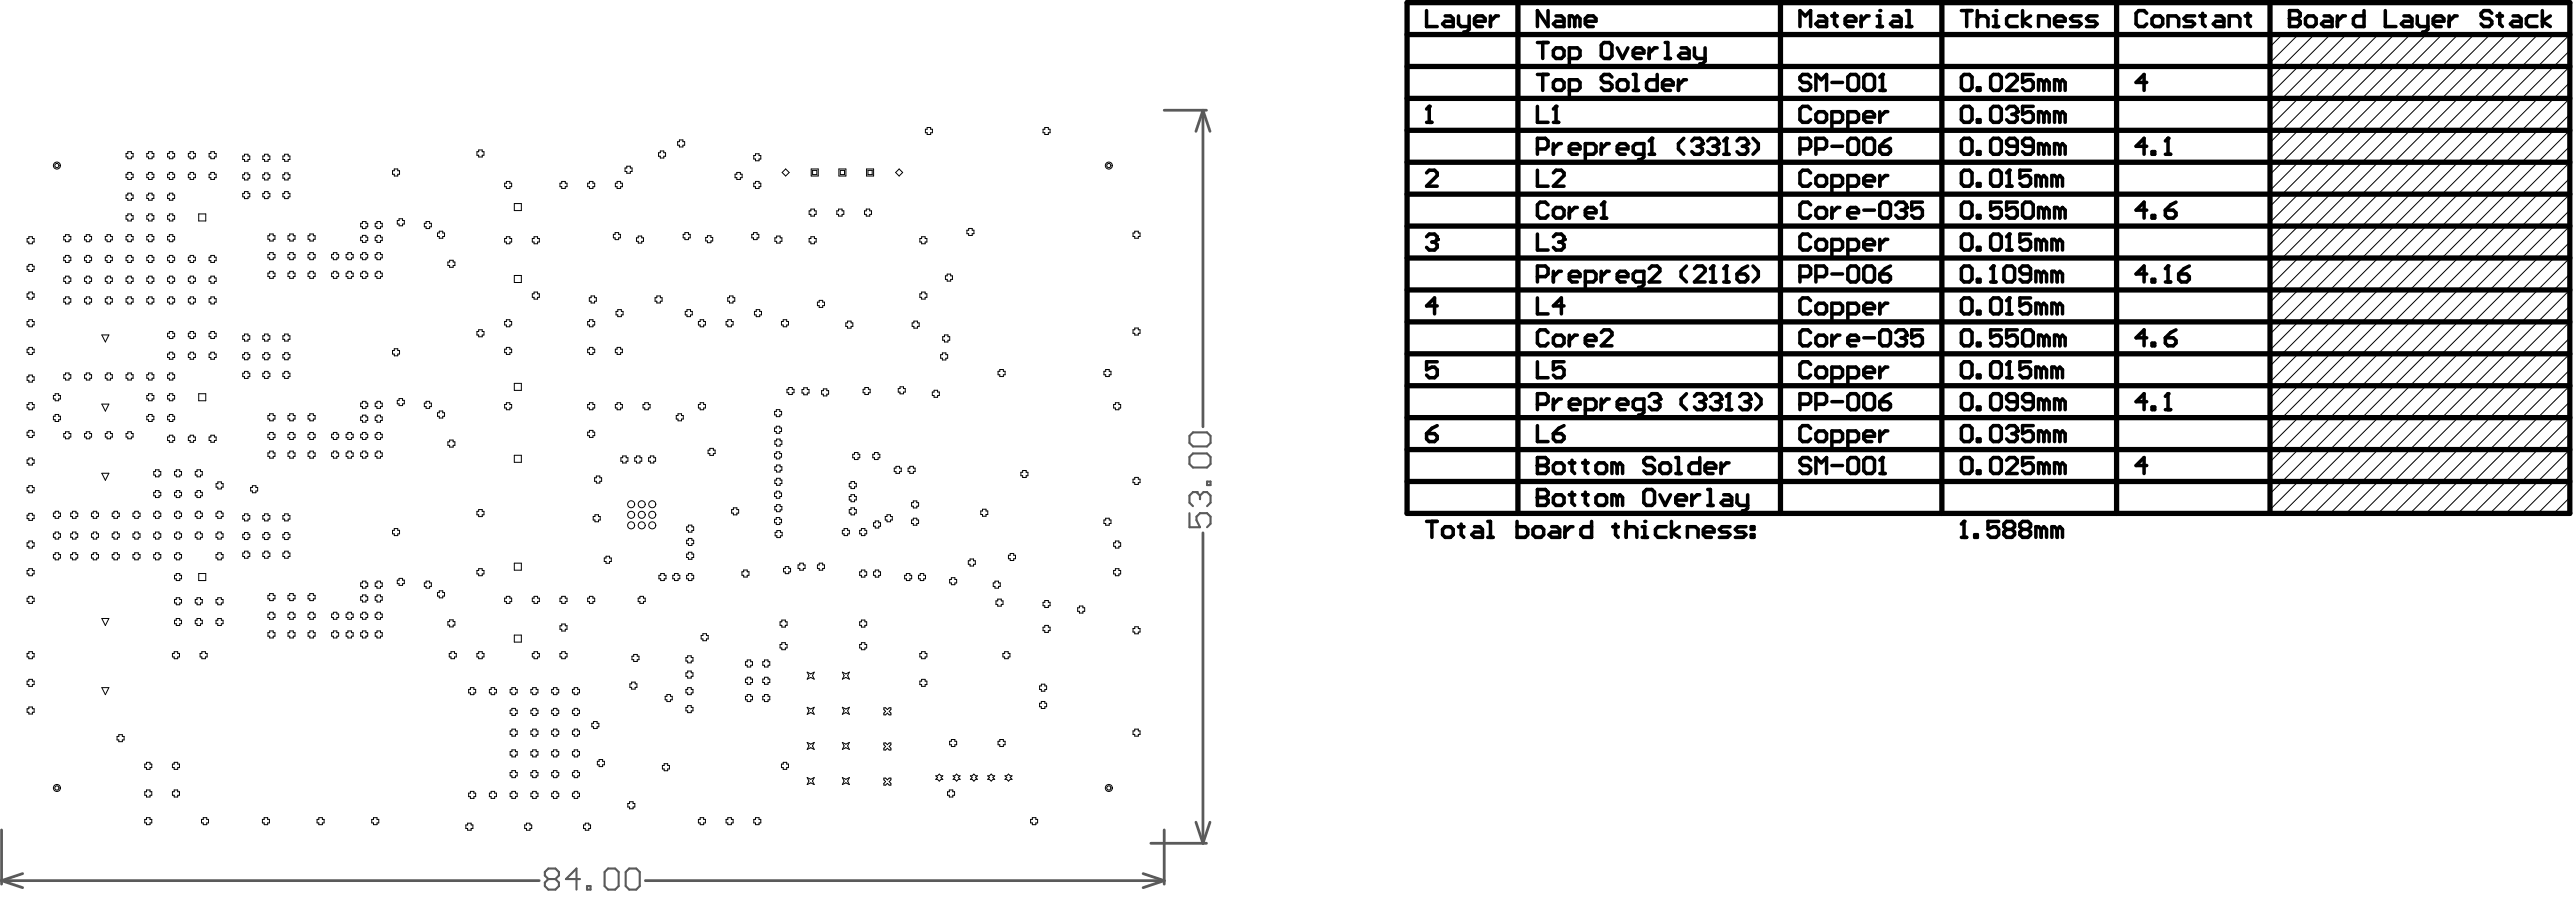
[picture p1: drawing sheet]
<svg xmlns="http://www.w3.org/2000/svg" width="619mm" height="220mm" viewBox="0 0 619 220" stroke-linecap="round" stroke-linejoin="round" font-family="sans-serif">
<g fill="none" stroke="#5a5a5a" stroke-width=".67">
<path d="M279.9 26.5h10.2M289.2 26.5l1.7 5M289.2 26.5v76M289.2 26.5l-1.7 5M289.2 128v74.5M.4 199.3v13.1M279.9 199.3v13.1M287.5 197.5l1.7 5M290.9 197.5l-1.7 5M.4 211.5l5 1.7M.4 211.5h129.2M5.4 209.8l-5 1.7"/>
<path d="M155.2 211.5h124.7M274.8 209.8l5.1 1.7M276.7 202.5h13.4M279.9 211.5l-5.1 1.7"/>
</g>
<path d="M287.7 118.2h-.9l-.8 .8v1.7l.8 .9M286 123.3v3.3h2.5l-.8-1.7v-.8l.8-.8h1.7l.9 .8v1.7l-.9 .8" fill="none" stroke="#5a5a5a" stroke-width=".51"/>
<circle cx="287.7" cy="118.2" r=".25" fill="#5a5a5a"/>
<g fill="none" stroke="#5a5a5a" stroke-width=".51">
<path d="M286 104.7l.8-.8h3.4l.9 .8v1.7l-.9 .8h-3.4l-.8-.8zM286 109.8l.8-.9h3.4l.9 .9v1.6l-.9 .9h-3.4l-.8-.9zM287.7 118.2l.8 .8M288.5 119v.9M288.5 119l.9-.8h.8l.9 .8v1.7l-.9 .9M290.2 115.7h.9v.8h-.9zM131.8 211.1l-.8-.8v-.9l.8-.8h1.7l.9 .8v.9l-.9 .8M131.8 211.1l-.8 .9v.8l.8 .9h1.7l.9-.9v-.8l-.9-.9M131.8 211.1h1.7M139.5 211.1h-3.4l2.5-2.5v5.1M141.1 212.8h.9v.9h-.9zM145.4 209.4l.8-.8h1.7l.8 .8v3.4l-.8 .9h-1.7l-.8-.9z"/>
<path d="M150.4 209.4l.9-.8h1.7l.8 .8v3.4l-.8 .9h-1.7l-.9-.9z"/>
</g>
<g fill="none" stroke="#000" stroke-width=".24">
<path d="M548.7 8.3l-2.9 2.9M552.6 8.3l-6.8 6.8M556.4 8.3l-10.6 10.6M560.3 8.3l-14.5 14.4M564.1 8.3l-18.3 18.3M567.9 8.3l-22.1 22.1M571.8 8.3l-26 25.9M575.6 8.3l-29.8 29.8M579.5 8.3l-33.7 33.6M583.3 8.3l-37.5 37.4M587.2 8.3l-41.4 41.3M591 8.3l-45.2 45.1"/>
<path d="M594.8 8.3l-49 48.9M598.7 8.3l-52.9 52.8M602.5 8.3l-56.7 56.6M606.4 8.3l-60.6 60.4M610.2 8.3l-64.4 64.3M614 8.3l-68.2 68.1M617.9 19.8l-72.1 72M617.9 12.1l-72.1 72M617.9 16l-72.1 71.9M617.9 8.3l-72.1 72M30.3 36.9h.4v-.5h.9v.5h.4v.8h-.4v.4h-.9v-.4h-.4zM35.3 36.9h.4v-.5h.9v.5h.4v.8h-.4v.4h-.9v-.4h-.4z"/>
<path d="M40.3 36.9h.4v-.5h.9v.5h.4v.8h-.4v.4h-.9v-.4h-.4zM45.3 36.9h.4v-.5h.9v.5h.4v.8h-.4v.4h-.9v-.4h-.4zM50.3 36.9h.4v-.5h.8v.5h.5v.8h-.5v.4h-.8v-.4h-.4zM58.4 37.5h.4v-.5h.8v.5h.5v.8h-.5v.4h-.8v-.4h-.4zM63.2 37.5h.4v-.5h.9v.5h.4v.8h-.4v.4h-.9v-.4h-.4zM68 37.5h.4v-.5h.9v.5h.4v.8h-.4v.4h-.9v-.4h-.4zM114.7 36.4h.4v-.4h.8v.4h.5v.9h-.5v.4h-.8v-.4h-.4zM158.3 36.7h.5v-.4h.8v.4h.4v.8h-.4v.5h-.8v-.5h-.5zM162.9 34h.5v-.4h.8v.4h.4v.9h-.4v.4h-.8v-.4h-.5zM181.2 37.4h.5v-.5h.8v.5h.4v.8h-.4v.4h-.8v-.4h-.5zM222.5 31h.4v-.4h.9v.4h.4v.9h-.4v.4h-.9v-.4h-.4zM250.8 31h.4v-.4h.9v.4h.4v.9h-.4v.4h-.9v-.4h-.4z"/>
<path d="M617.9 35.1l-72.1 72M617.9 27.5l-72.1 71.9M617.9 39l-72.1 71.9M617.9 31.3l-72.1 72M617.9 23.6l-72.1 72M6.5 57.3h.4v-.4h.9v.4h.4v.8h-.4v.5h-.9v-.5h-.4zM15.3 56.8h.5v-.4h.8v.4h.4v.8h-.4v.5h-.8v-.5h-.5zM20.3 56.8h.4v-.4h.9v.4h.4v.8h-.4v.5h-.9v-.5h-.4zM25.3 56.8h.4v-.4h.9v.4h.4v.8h-.4v.5h-.9v-.5h-.4zM30.3 56.8h.4v-.4h.9v.4h.4v.8h-.4v.5h-.9v-.5h-.4zM30.3 41.8h.4v-.4h.9v.4h.4v.9h-.4v.4h-.9v-.4h-.4zM30.3 46.8h.4v-.4h.9v.4h.4v.9h-.4v.4h-.9v-.4h-.4z"/>
<path d="M30.3 51.8h.4v-.4h.9v.4h.4v.8h-.4v.5h-.9v-.5h-.4zM35.3 56.8h.4v-.4h.9v.4h.4v.8h-.4v.5h-.9v-.5h-.4zM35.3 51.8h.4v-.4h.9v.4h.4v.8h-.4v.5h-.9v-.5h-.4zM35.3 46.8h.4v-.4h.9v.4h.4v.9h-.4v.4h-.9v-.4h-.4zM35.3 41.8h.4v-.4h.9v.4h.4v.9h-.4v.4h-.9v-.4h-.4zM40.3 56.8h.4v-.4h.9v.4h.4v.8h-.4v.5h-.9v-.5h-.4zM40.3 51.8h.4v-.4h.9v.4h.4v.8h-.4v.5h-.9v-.5h-.4zM40.3 46.8h.4v-.4h.9v.4h.4v.9h-.4v.4h-.9v-.4h-.4zM40.3 41.8h.4v-.4h.9v.4h.4v.9h-.4v.4h-.9v-.4h-.4zM45.3 41.8h.4v-.4h.9v.4h.4v.9h-.4v.4h-.9v-.4h-.4zM47.8 51.4h1.7v1.7h-1.7zM50.3 41.8h.4v-.4h.8v.4h.5v.9h-.5v.4h-.8v-.4h-.4z"/>
<path d="M58.4 42h.4v-.5h.8v.5h.5v.8h-.5v.4h-.8v-.4h-.4zM58.4 46.4h.4v-.4h.8v.4h.5v.9h-.5v.4h-.8v-.4h-.4zM63.2 46.4h.4v-.4h.9v.4h.4v.9h-.4v.4h-.9v-.4h-.4zM63.2 42h.4v-.5h.9v.5h.4v.8h-.4v.4h-.9v-.4h-.4zM64.4 56.6h.4v-.4h.9v.4h.4v.9h-.4v.4h-.9v-.4h-.4zM68 46.4h.4v-.4h.9v.4h.4v.9h-.4v.4h-.9v-.4h-.4zM68 42h.4v-.5h.9v.5h.4v.8h-.4v.4h-.9v-.4h-.4zM69.2 56.6h.5v-.4h.8v.4h.4v.9h-.4v.4h-.8v-.4h-.5zM74.1 56.6h.4v-.4h.8v.4h.5v.9h-.5v.4h-.8v-.4h-.4zM86.7 53.6h.4v-.4h.9v.4h.4v.9h-.4v.4h-.9v-.4h-.4zM86.7 57h.4v-.5h.9v.5h.4v.8h-.4v.4h-.9v-.4h-.4zM90.2 53.6h.4v-.4h.9v.4h.4v.9h-.4v.4h-.9v-.4h-.4z"/>
<path d="M90.2 57h.4v-.5h.9v.5h.4v.8h-.4v.4h-.9v-.4h-.4zM94.4 41h.4v-.4h.8v.4h.5v.9h-.5v.4h-.8v-.4h-.4zM95.5 53h.4v-.5h.9v.5h.4v.8h-.4v.4h-.9v-.4h-.4zM102 53.6h.5v-.4h.8v.4h.4v.9h-.4v.4h-.8v-.4h-.5zM105.2 56h.4v-.5h.9v.5h.4v.8h-.4v.4h-.9v-.4h-.4zM121.3 57.3h.5v-.4h.8v.4h.4v.8h-.4v.5h-.8v-.5h-.5zM121.3 44h.5v-.4h.8v.4h.4v.8h-.4v.5h-.8v-.5h-.5zM123.7 48.9h1.7v1.7h-1.7zM128 57.3h.4v-.4h.9v.4h.4v.8h-.4v.5h-.9v-.5h-.4zM134.6 44h.5v-.4h.8v.4h.4v.8h-.4v.5h-.8v-.5h-.5zM141.3 44h.4v-.4h.9v.4h.4v.8h-.4v.5h-.9v-.5h-.4zM147.5 56.3h.4v-.4h.8v.4h.5v.8h-.5v.5h-.8v-.5h-.4z"/>
<path d="M148 44h.4v-.4h.8v.4h.4v.8h-.4v.5h-.8v-.5h-.4zM150.3 40.3h.4v-.4h.9v.4h.4v.9h-.4v.4h-.9v-.4h-.4zM153 57.1h.5v-.4h.8v.4h.4v.9h-.4v.4h-.8v-.4h-.5zM164.3 56.3h.4v-.4h.8v.4h.5v.8h-.5v.5h-.8v-.5h-.4zM169.7 57h.4v-.4h.8v.4h.5v.9h-.5v.4h-.8v-.4h-.4zM176.7 41.8h.5v-.4h.8v.4h.4v.9h-.4v.4h-.8v-.4h-.5zM180.8 56.3h.4v-.4h.8v.4h.4v.8h-.4v.5h-.8v-.5h-.4zM181.2 44h.5v-.4h.8v.4h.4v.8h-.4v.5h-.8v-.5h-.5zM186.3 57.1h.4v-.4h.9v.4h.4v.9h-.4v.4h-.9v-.4h-.4zM188.1 41.4l.8-.8 .8 .8-.8 .9zM194.5 57.3h.5v-.4h.8v.4h.4v.8h-.4v.5h-.8v-.5h-.5zM194.5 50.6h.5v-.4h.8v.4h.4v.9h-.4v.4h-.8v-.4h-.5z"/>
<path d="M195 40.6h1.7v1.7h-1.7zM195.4 40.9h1v1h-1zM201.2 50.6h.4v-.4h.9v.4h.4v.9h-.4v.4h-.9v-.4h-.4zM201.7 40.6h1.7v1.7h-1.7zM202 40.9h1.1v1h-1.1zM207.9 50.6h.4v-.4h.8v.4h.4v.9h-.4v.4h-.8v-.4h-.4zM208.4 40.6h1.6v1.7h-1.6zM208.7 40.9h1v1h-1zM215.3 41.4l.9-.8 .8 .8-.8 .9zM221.2 57.3h.4v-.4h.8v.4h.5v.8h-.5v.5h-.8v-.5h-.4zM232.5 55.3h.4v-.4h.9v.4h.4v.8h-.4v.5h-.9v-.5h-.4zM272.4 56h.4v-.5h.9v.5h.4v.8h-.4v.4h-.9v-.4h-.4z"/>
<path d="M617.9 50.5l-72.1 71.9M617.9 42.8l-72.1 72M617.9 58.1l-65.3 65.2M617.9 46.6l-72.1 72M617.9 54.3l-69.2 69M6.5 63.9h.4v-.4h.9v.4h.4v.9h-.4v.4h-.9v-.4h-.4zM6.5 70.6h.4v-.4h.9v.4h.4v.8h-.4v.4h-.9v-.4h-.4zM6.5 77.2h.4v-.4h.9v.4h.4v.9h-.4v.4h-.9v-.4h-.4zM15.3 61.8h.5v-.5h.8v.5h.4v.8h-.4v.4h-.8v-.4h-.5zM15.3 66.8h.5v-.5h.8v.5h.4v.8h-.4v.4h-.8v-.4h-.5zM15.3 71.7h.5v-.4h.8v.4h.4v.9h-.4v.4h-.8v-.4h-.5zM20.3 71.7h.4v-.4h.9v.4h.4v.9h-.4v.4h-.9v-.4h-.4z"/>
<path d="M20.3 66.8h.4v-.5h.9v.5h.4v.8h-.4v.4h-.9v-.4h-.4zM20.3 61.8h.4v-.5h.9v.5h.4v.8h-.4v.4h-.9v-.4h-.4zM25.3 71.7h.4v-.4h.9v.4h.4v.9h-.4v.4h-.9v-.4h-.4zM25.3 66.8h.4v-.5h.9v.5h.4v.8h-.4v.4h-.9v-.4h-.4zM25.3 61.8h.4v-.5h.9v.5h.4v.8h-.4v.4h-.9v-.4h-.4zM30.3 71.7h.4v-.4h.9v.4h.4v.9h-.4v.4h-.9v-.4h-.4zM30.3 66.8h.4v-.5h.9v.5h.4v.8h-.4v.4h-.9v-.4h-.4zM30.3 61.8h.4v-.5h.9v.5h.4v.8h-.4v.4h-.9v-.4h-.4zM35.3 71.7h.4v-.4h.9v.4h.4v.9h-.4v.4h-.9v-.4h-.4zM35.3 66.8h.4v-.5h.9v.5h.4v.8h-.4v.4h-.9v-.4h-.4zM35.3 61.8h.4v-.5h.9v.5h.4v.8h-.4v.4h-.9v-.4h-.4zM40.3 71.7h.4v-.4h.9v.4h.4v.9h-.4v.4h-.9v-.4h-.4z"/>
<path d="M40.3 66.8h.4v-.5h.9v.5h.4v.8h-.4v.4h-.9v-.4h-.4zM40.3 61.8h.4v-.5h.9v.5h.4v.8h-.4v.4h-.9v-.4h-.4zM45.3 71.7h.4v-.4h.9v.4h.4v.9h-.4v.4h-.9v-.4h-.4zM45.3 66.8h.4v-.5h.9v.5h.4v.8h-.4v.4h-.9v-.4h-.4zM45.3 61.8h.4v-.5h.9v.5h.4v.8h-.4v.4h-.9v-.4h-.4zM50.3 71.7h.4v-.4h.8v.4h.5v.9h-.5v.4h-.8v-.4h-.4zM50.3 66.8h.4v-.5h.8v.5h.5v.8h-.5v.4h-.8v-.4h-.4zM50.3 61.8h.4v-.5h.8v.5h.5v.8h-.5v.4h-.8v-.4h-.4zM64.4 61.1h.4v-.4h.9v.4h.4v.8h-.4v.5h-.9v-.5h-.4zM64.4 65.6h.4v-.4h.9v.4h.4v.8h-.4v.5h-.9v-.5h-.4zM69.2 65.6h.5v-.4h.8v.4h.4v.8h-.4v.5h-.8v-.5h-.5zM69.2 61.1h.5v-.4h.8v.4h.4v.8h-.4v.5h-.8v-.5h-.5z"/>
<path d="M74.1 65.6h.4v-.4h.8v.4h.5v.8h-.5v.5h-.8v-.5h-.4zM74.1 61.1h.4v-.4h.8v.4h.5v.8h-.5v.5h-.8v-.5h-.4zM79.7 65.6h.5v-.4h.8v.4h.4v.8h-.4v.5h-.8v-.5h-.5zM79.7 61.1h.5v-.4h.8v.4h.4v.8h-.4v.5h-.8v-.5h-.5zM83.2 65.6h.4v-.4h.9v.4h.4v.8h-.4v.5h-.9v-.5h-.4zM83.2 61.1h.4v-.4h.9v.4h.4v.8h-.4v.5h-.9v-.5h-.4zM86.7 65.6h.4v-.4h.9v.4h.4v.8h-.4v.5h-.9v-.5h-.4zM86.7 61.1h.4v-.4h.9v.4h.4v.8h-.4v.5h-.9v-.5h-.4zM90.2 65.6h.4v-.4h.9v.4h.4v.8h-.4v.5h-.9v-.5h-.4zM90.2 61.1h.4v-.4h.9v.4h.4v.8h-.4v.5h-.9v-.5h-.4zM107.7 62.9h.4v-.4h.9v.4h.4v.9h-.4v.4h-.9v-.4h-.4zM114.7 79.6h.4v-.4h.8v.4h.5v.9h-.5v.4h-.8v-.4h-.4z"/>
<path d="M121.3 77.2h.5v-.4h.8v.4h.4v.9h-.4v.4h-.8v-.4h-.5zM123.7 66.2h1.7v1.7h-1.7zM128 70.6h.4v-.4h.9v.4h.4v.8h-.4v.4h-.9v-.4h-.4zM141.3 77.2h.4v-.4h.9v.4h.4v.9h-.4v.4h-.9v-.4h-.4zM141.7 71.5h.4v-.4h.9v.4h.4v.8h-.4v.5h-.9v-.5h-.4zM148.1 74.8h.4v-.4h.9v.4h.4v.8h-.4v.5h-.9v-.5h-.4zM157.5 71.5h.4v-.4h.9v.4h.4v.8h-.4v.5h-.9v-.5h-.4zM164.8 74.8h.4v-.4h.8v.4h.5v.8h-.5v.5h-.8v-.5h-.4zM167.9 77.2h.4v-.4h.9v.4h.4v.9h-.4v.4h-.9v-.4h-.4zM174.6 77.2h.4v-.4h.8v.4h.5v.9h-.5v.4h-.8v-.4h-.4zM175 71.5h.4v-.4h.8v.4h.5v.8h-.5v.5h-.8v-.5h-.4zM181.4 74.8h.4v-.4h.9v.4h.4v.8h-.4v.5h-.9v-.5h-.4z"/>
<path d="M187.9 77.2h.4v-.4h.9v.4h.4v.9h-.4v.4h-.9v-.4h-.4zM196.5 72.6h.5v-.5h.8v.5h.4v.8h-.4v.4h-.8v-.4h-.5zM203.4 77.5h.4v-.4h.8v.4h.5v.9h-.5v.4h-.8v-.4h-.4zM219.3 77.5h.4v-.4h.9v.4h.4v.9h-.4v.4h-.9v-.4h-.4zM221.2 70.6h.4v-.4h.8v.4h.5v.8h-.5v.4h-.8v-.4h-.4zM227.3 66.3h.4v-.5h.9v.5h.4v.8h-.4v.4h-.9v-.4h-.4zM272.4 79.2h.4v-.4h.9v.4h.4v.9h-.4v.4h-.9v-.4h-.4zM617.9 73.5l-50 49.8M617.9 65.8l-57.6 57.5M617.9 77.3l-46.1 46M617.9 69.6l-53.8 53.7M617.9 62l-61.5 61.3"/>
<path d="M6.5 83.9h.4v-.5h.9v.5h.4v.8h-.4v.4h-.9v-.4h-.4zM6.5 90.5h.4v-.4h.9v.4h.4v.8h-.4v.5h-.9v-.5h-.4zM6.5 97.1h.4v-.4h.9v.4h.4v.9h-.4v.4h-.9v-.4h-.4zM12.8 95h.5v-.4h.8v.4h.4v.8h-.4v.5h-.8v-.5h-.5zM12.8 100h.5v-.4h.8v.4h.4v.8h-.4v.4h-.8v-.4h-.5zM15.3 90h.5v-.4h.8v.4h.4v.8h-.4v.5h-.8v-.5h-.5zM20.3 90h.4v-.4h.9v.4h.4v.8h-.4v.5h-.9v-.5h-.4zM24.5 97.1h1.7l-.9 1.6zM24.5 80.4h1.7l-.9 1.7zM25.3 90h.4v-.4h.9v.4h.4v.8h-.4v.5h-.9v-.5h-.4zM30.3 90h.4v-.4h.9v.4h.4v.8h-.4v.5h-.9v-.5h-.4zM35.3 100h.4v-.4h.9v.4h.4v.8h-.4v.4h-.9v-.4h-.4z"/>
<path d="M35.3 95h.4v-.4h.9v.4h.4v.8h-.4v.5h-.9v-.5h-.4zM35.3 90h.4v-.4h.9v.4h.4v.8h-.4v.5h-.9v-.5h-.4zM40.3 100h.4v-.4h.9v.4h.4v.8h-.4v.4h-.9v-.4h-.4zM40.3 95h.4v-.4h.9v.4h.4v.8h-.4v.5h-.9v-.5h-.4zM40.3 90h.4v-.4h.9v.4h.4v.8h-.4v.5h-.9v-.5h-.4zM40.3 80h.4v-.4h.9v.4h.4v.9h-.4v.4h-.9v-.4h-.4zM40.3 85h.4v-.4h.9v.4h.4v.9h-.4v.4h-.9v-.4h-.4zM45.3 80h.4v-.4h.9v.4h.4v.9h-.4v.4h-.9v-.4h-.4zM45.3 85h.4v-.4h.9v.4h.4v.9h-.4v.4h-.9v-.4h-.4zM47.8 94.6h1.7v1.7h-1.7zM50.3 85h.4v-.4h.8v.4h.5v.9h-.5v.4h-.8v-.4h-.4zM50.3 80h.4v-.4h.8v.4h.5v.9h-.5v.4h-.8v-.4h-.4z"/>
<path d="M58.4 85.1h.4v-.4h.8v.4h.5v.9h-.5v.4h-.8v-.4h-.4zM58.4 80.7h.4v-.5h.8v.5h.5v.8h-.5v.4h-.8v-.4h-.4zM58.4 89.6h.4v-.4h.8v.4h.5v.9h-.5v.4h-.8v-.4h-.4zM63.2 85.1h.4v-.4h.9v.4h.4v.9h-.4v.4h-.9v-.4h-.4zM63.2 89.6h.4v-.4h.9v.4h.4v.9h-.4v.4h-.9v-.4h-.4zM63.2 80.7h.4v-.5h.9v.5h.4v.8h-.4v.4h-.9v-.4h-.4zM64.4 99.8h.4v-.4h.9v.4h.4v.8h-.4v.5h-.9v-.5h-.4zM68 85.1h.4v-.4h.9v.4h.4v.9h-.4v.4h-.9v-.4h-.4zM68 89.6h.4v-.4h.9v.4h.4v.9h-.4v.4h-.9v-.4h-.4zM68 80.7h.4v-.5h.9v.5h.4v.8h-.4v.4h-.9v-.4h-.4zM69.2 99.8h.5v-.4h.8v.4h.4v.8h-.4v.5h-.8v-.5h-.5zM74.1 99.8h.4v-.4h.8v.4h.5v.8h-.5v.5h-.8v-.5h-.4z"/>
<path d="M86.7 96.8h.4v-.4h.9v.4h.4v.9h-.4v.4h-.9v-.4h-.4zM90.2 96.8h.4v-.4h.9v.4h.4v.9h-.4v.4h-.9v-.4h-.4zM94.4 84.2h.4v-.4h.8v.4h.5v.8h-.5v.5h-.8v-.5h-.4zM95.5 96.2h.4v-.5h.9v.5h.4v.8h-.4v.4h-.9v-.4h-.4zM102 96.8h.5v-.4h.8v.4h.4v.9h-.4v.4h-.8v-.4h-.5zM105.2 99.1h.4v-.4h.9v.4h.4v.9h-.4v.4h-.9v-.4h-.4zM121.3 97.1h.5v-.4h.8v.4h.4v.9h-.4v.4h-.8v-.4h-.5zM121.3 83.9h.5v-.5h.8v.5h.4v.8h-.4v.4h-.8v-.4h-.5zM123.7 92.1h1.7v1.7h-1.7zM141.3 97.1h.4v-.4h.9v.4h.4v.9h-.4v.4h-.9v-.4h-.4zM141.3 83.9h.4v-.5h.9v.5h.4v.8h-.4v.4h-.9v-.4h-.4zM148 97.1h.4v-.4h.8v.4h.4v.9h-.4v.4h-.8v-.4h-.4z"/>
<path d="M148 83.9h.4v-.5h.8v.5h.4v.8h-.4v.4h-.8v-.4h-.4zM154.6 97.1h.4v-.4h.9v.4h.4v.9h-.4v.4h-.9v-.4h-.4zM162.6 99.8h.4v-.4h.9v.4h.4v.8h-.4v.5h-.9v-.5h-.4zM167.9 97.1h.4v-.4h.9v.4h.4v.9h-.4v.4h-.9v-.4h-.4zM186.2 98.8h.5v-.4h.8v.4h.4v.9h-.4v.4h-.8v-.4h-.5zM189.2 93.5h.4v-.4h.9v.4h.4v.8h-.4v.5h-.9v-.5h-.4zM192.8 93.6h.5v-.5h.8v.5h.4v.8h-.4v.4h-.8v-.4h-.5zM197.5 93.8h.5v-.4h.8v.4h.4v.9h-.4v.4h-.8v-.4h-.5zM207.5 93.5h.4v-.4h.9v.4h.4v.8h-.4v.5h-.9v-.5h-.4zM216 93.3h.4v-.4h.8v.4h.5v.9h-.5v.4h-.8v-.4h-.4zM224.2 94.2h.4v-.5h.8v.5h.5v.8h-.5v.4h-.8v-.4h-.4zM226.2 85.2h.4v-.4h.8v.4h.5v.8h-.5v.5h-.8v-.5h-.4z"/>
<path d="M226.7 80.9h.4v-.5h.8v.5h.4v.8h-.4v.4h-.8v-.4h-.4zM240 89.2h.4v-.4h.8v.4h.5v.8h-.5v.4h-.8v-.4h-.4zM265.4 89.2h.5v-.4h.8v.4h.4v.8h-.4v.4h-.8v-.4h-.5zM267.8 97.1h.4v-.4h.8v.4h.4v.9h-.4v.4h-.8v-.4h-.4zM617.9 96.5l-26.9 26.8M617.9 88.8l-34.6 34.5M617.9 81.1l-42.3 42.2M617.9 92.6l-30.7 30.7M617.9 85l-38.4 38.3M6.5 103.8h.4v-.4h.9v.4h.4v.8h-.4v.5h-.9v-.5h-.4zM6.5 110.4h.4v-.4h.9v.4h.4v.9h-.4v.4h-.9v-.4h-.4zM6.5 117.1h.4v-.4h.9v.4h.4v.8h-.4v.4h-.9v-.4h-.4z"/>
<path d="M15.3 104.1h.5v-.4h.8v.4h.4v.9h-.4v.4h-.8v-.4h-.5zM20.3 104.1h.4v-.4h.9v.4h.4v.9h-.4v.4h-.9v-.4h-.4zM24.5 113.7h1.7l-.9 1.7zM25.3 104.1h.4v-.4h.9v.4h.4v.9h-.4v.4h-.9v-.4h-.4zM30.3 104.1h.4v-.4h.9v.4h.4v.9h-.4v.4h-.9v-.4h-.4zM37 113.3h.4v-.5h.8v.5h.5v.8h-.5v.4h-.8v-.4h-.4zM37 118.2h.4v-.4h.8v.4h.5v.9h-.5v.4h-.8v-.4h-.4zM40.3 105h.4v-.5h.9v.5h.4v.8h-.4v.4h-.9v-.4h-.4zM42 118.2h.4v-.4h.8v.4h.4v.9h-.4v.4h-.8v-.4h-.4zM42 113.3h.4v-.5h.8v.5h.4v.8h-.4v.4h-.8v-.4h-.4zM45.3 105h.4v-.5h.9v.5h.4v.8h-.4v.4h-.9v-.4h-.4zM46.9 118.2h.5v-.4h.8v.4h.4v.9h-.4v.4h-.8v-.4h-.5z"/>
<path d="M46.9 113.3h.5v-.5h.8v.5h.4v.8h-.4v.4h-.8v-.4h-.5zM50.3 105h.4v-.5h.8v.5h.5v.8h-.5v.4h-.8v-.4h-.4zM52 116.2h.4v-.5h.8v.5h.4v.8h-.4v.4h-.8v-.4h-.4zM60.3 117.1h.4v-.4h.8v.4h.5v.8h-.5v.4h-.8v-.4h-.4zM64.4 104.3h.4v-.4h.9v.4h.4v.8h-.4v.5h-.9v-.5h-.4zM64.4 108.8h.4v-.4h.9v.4h.4v.8h-.4v.4h-.9v-.4h-.4zM69.2 108.8h.5v-.4h.8v.4h.4v.8h-.4v.4h-.8v-.4h-.5zM69.2 104.3h.5v-.4h.8v.4h.4v.8h-.4v.5h-.8v-.5h-.5zM74.1 108.8h.4v-.4h.8v.4h.5v.8h-.5v.4h-.8v-.4h-.4zM74.1 104.3h.4v-.4h.8v.4h.5v.8h-.5v.5h-.8v-.5h-.4zM79.7 108.8h.5v-.4h.8v.4h.4v.8h-.4v.4h-.8v-.4h-.5zM79.7 104.3h.5v-.4h.8v.4h.4v.8h-.4v.5h-.8v-.5h-.5z"/>
<path d="M83.2 108.8h.4v-.4h.9v.4h.4v.8h-.4v.4h-.9v-.4h-.4zM83.2 104.3h.4v-.4h.9v.4h.4v.8h-.4v.5h-.9v-.5h-.4zM86.7 108.8h.4v-.4h.9v.4h.4v.8h-.4v.4h-.9v-.4h-.4zM86.7 104.3h.4v-.4h.9v.4h.4v.8h-.4v.5h-.9v-.5h-.4zM86.7 100.1h.4v-.4h.9v.4h.4v.9h-.4v.4h-.9v-.4h-.4zM90.2 108.8h.4v-.4h.9v.4h.4v.8h-.4v.4h-.9v-.4h-.4zM90.2 104.3h.4v-.4h.9v.4h.4v.8h-.4v.5h-.9v-.5h-.4zM90.2 100.1h.4v-.4h.9v.4h.4v.9h-.4v.4h-.9v-.4h-.4zM107.7 106.1h.4v-.4h.9v.4h.4v.9h-.4v.4h-.9v-.4h-.4zM123.7 109.3h1.7v1.7h-1.7zM141.3 103.8h.4v-.4h.9v.4h.4v.8h-.4v.5h-.9v-.5h-.4zM143 114.8h.4v-.5h.8v.5h.5v.8h-.5v.4h-.8v-.4h-.4z"/>
<path d="M149.3 109.9h.4v-.4h.9v.4h.4v.9h-.4v.4h-.9v-.4h-.4zM152.6 109.9h.4v-.4h.9v.4h.4v.9h-.4v.4h-.9v-.4h-.4zM155.9 109.9h.5v-.4h.8v.4h.4v.9h-.4v.4h-.8v-.4h-.5zM170.3 108.1h.4v-.4h.8v.4h.4v.9h-.4v.4h-.8v-.4h-.4zM186.2 102.8h.4v-.4h.9v.4h.4v.8h-.4v.5h-.9v-.5h-.4zM186.2 108.9h.4v-.4h.9v.4h.4v.9h-.4v.4h-.9v-.4h-.4zM186.2 118.4h.4v-.4h.9v.4h.4v.9h-.4v.4h-.9v-.4h-.4zM186.3 112.1h.4v-.4h.9v.4h.4v.9h-.4v.4h-.9v-.4h-.4zM186.3 105.9h.4v-.4h.9v.4h.4v.8h-.4v.4h-.9v-.4h-.4zM186.3 115.3h.4v-.4h.9v.4h.4v.8h-.4v.5h-.9v-.5h-.4zM204.2 119.2h.4v-.4h.9v.4h.4v.9h-.4v.4h-.9v-.4h-.4zM204.2 116.1h.4v-.4h.9v.4h.4v.8h-.4v.4h-.9v-.4h-.4z"/>
<path d="M205 109.1h.4v-.4h.9v.4h.4v.9h-.4v.4h-.9v-.4h-.4zM209.9 109.1h.4v-.4h.8v.4h.4v.9h-.4v.4h-.8v-.4h-.4zM215 112.4h.4v-.4h.9v.4h.4v.9h-.4v.4h-.9v-.4h-.4zM218.3 112.4h.5v-.4h.8v.4h.4v.9h-.4v.4h-.8v-.4h-.5zM245.5 113.4h.4v-.4h.8v.4h.5v.9h-.5v.4h-.8v-.4h-.4zM272.4 115.1h.4v-.4h.9v.4h.4v.8h-.4v.5h-.9v-.5h-.4zM617.9 104.1l-19.2 19.2M617.9 119.5l-3.9 3.8M617.9 111.8l-11.5 11.5M617.9 100.3l-23.1 23M617.9 115.6l-7.7 7.7M617.9 108l-15.4 15.3"/>
<path d="M6.5 123.7h.4v-.4h.9v.4h.4v.9h-.4v.4h-.9v-.4h-.4zM6.5 130.4h.4v-.5h.9v.5h.4v.8h-.4v.4h-.9v-.4h-.4zM6.5 137h.4v-.4h.9v.4h.4v.9h-.4v.4h-.9v-.4h-.4zM12.8 128.2h.5v-.4h.8v.4h.4v.9h-.4v.4h-.8v-.4h-.5zM12.8 123.2h.5v-.4h.8v.4h.4v.9h-.4v.4h-.8v-.4h-.5zM12.8 133.2h.5v-.4h.8v.4h.4v.8h-.4v.5h-.8v-.5h-.5zM17 128.2h.4v-.4h.9v.4h.4v.9h-.4v.4h-.9v-.4h-.4zM17 133.2h.4v-.4h.9v.4h.4v.8h-.4v.5h-.9v-.5h-.4zM17 123.2h.4v-.4h.9v.4h.4v.9h-.4v.4h-.9v-.4h-.4zM22 128.2h.4v-.4h.9v.4h.4v.9h-.4v.4h-.9v-.4h-.4zM22 133.2h.4v-.4h.9v.4h.4v.8h-.4v.5h-.9v-.5h-.4zM22 123.2h.4v-.4h.9v.4h.4v.9h-.4v.4h-.9v-.4h-.4z"/>
<path d="M27 128.2h.4v-.4h.8v.4h.5v.9h-.5v.4h-.8v-.4h-.4zM27 133.2h.4v-.4h.8v.4h.5v.8h-.5v.5h-.8v-.5h-.4zM27 123.2h.4v-.4h.8v.4h.5v.9h-.5v.4h-.8v-.4h-.4zM32 128.2h.4v-.4h.8v.4h.5v.9h-.5v.4h-.8v-.4h-.4zM32 133.2h.4v-.4h.8v.4h.5v.8h-.5v.5h-.8v-.5h-.4zM32 123.2h.4v-.4h.8v.4h.5v.9h-.5v.4h-.8v-.4h-.4zM37 128.2h.4v-.4h.8v.4h.5v.9h-.5v.4h-.8v-.4h-.4zM37 133.2h.4v-.4h.8v.4h.5v.8h-.5v.5h-.8v-.5h-.4zM37 123.2h.4v-.4h.8v.4h.5v.9h-.5v.4h-.8v-.4h-.4zM42 128.2h.4v-.4h.8v.4h.4v.9h-.4v.4h-.8v-.4h-.4zM42 133.2h.4v-.4h.8v.4h.4v.8h-.4v.5h-.8v-.5h-.4zM42 123.2h.4v-.4h.8v.4h.4v.9h-.4v.4h-.8v-.4h-.4z"/>
<path d="M42 138.2h.4v-.4h.8v.4h.4v.8h-.4v.4h-.8v-.4h-.4zM46.9 128.2h.5v-.4h.8v.4h.4v.9h-.4v.4h-.8v-.4h-.5zM46.9 123.2h.5v-.4h.8v.4h.4v.9h-.4v.4h-.8v-.4h-.5zM47.8 137.8h1.7v1.6h-1.7zM51.9 128.2h.5v-.4h.8v.4h.4v.9h-.4v.4h-.8v-.4h-.5zM51.9 133.2h.5v-.4h.8v.4h.4v.8h-.4v.5h-.8v-.5h-.5zM51.9 123.2h.5v-.4h.8v.4h.4v.9h-.4v.4h-.8v-.4h-.5zM58.4 132.8h.4v-.4h.8v.4h.5v.9h-.5v.4h-.8v-.4h-.4zM58.4 123.8h.4v-.4h.8v.4h.5v.9h-.5v.4h-.8v-.4h-.4zM58.4 128.3h.4v-.4h.8v.4h.5v.9h-.5v.4h-.8v-.4h-.4zM63.2 132.8h.4v-.4h.9v.4h.4v.9h-.4v.4h-.9v-.4h-.4zM63.2 123.8h.4v-.4h.9v.4h.4v.9h-.4v.4h-.9v-.4h-.4z"/>
<path d="M63.2 128.3h.4v-.4h.9v.4h.4v.9h-.4v.4h-.9v-.4h-.4zM68 132.8h.4v-.4h.9v.4h.4v.9h-.4v.4h-.9v-.4h-.4zM68 123.8h.4v-.4h.9v.4h.4v.9h-.4v.4h-.9v-.4h-.4zM68 128.3h.4v-.4h.9v.4h.4v.9h-.4v.4h-.9v-.4h-.4zM94.4 127.4h.4v-.4h.8v.4h.5v.8h-.5v.4h-.8v-.4h-.4zM95.5 139.3h.4v-.4h.9v.4h.4v.9h-.4v.4h-.9v-.4h-.4zM114.7 137h.4v-.4h.8v.4h.5v.9h-.5v.4h-.8v-.4h-.4zM114.7 122.8h.4v-.4h.8v.4h.5v.9h-.5v.4h-.8v-.4h-.4zM123.7 135.3h1.7v1.6h-1.7zM142.6 124.1h.5v-.5h.8v.5h.4v.8h-.4v.4h-.8v-.4h-.5zM145.3 134h.4v-.4h.9v.4h.4v.9h-.4v.4h-.9v-.4h-.4zM158.4 138.2h.5v-.4h.8v.4h.4v.8h-.4v.4h-.8v-.4h-.5z"/>
<path d="M161.8 138.2h.4v-.4h.8v.4h.5v.8h-.5v.4h-.8v-.4h-.4zM165.1 126.5h.4v-.4h.9v.4h.4v.9h-.4v.4h-.9v-.4h-.4zM165.1 138.2h.4v-.4h.9v.4h.4v.8h-.4v.4h-.9v-.4h-.4zM165.1 129.7h.4v-.4h.9v.4h.4v.9h-.4v.4h-.9v-.4h-.4zM165.1 133.1h.4v-.5h.9v.5h.4v.8h-.4v.4h-.9v-.4h-.4zM175.9 122.4h.4v-.4h.9v.4h.4v.8h-.4v.5h-.9v-.5h-.4zM178.4 137.3h.4v-.4h.9v.4h.4v.9h-.4v.4h-.9v-.4h-.4zM186.2 124.7h.4v-.4h.9v.4h.4v.9h-.4v.4h-.9v-.4h-.4zM186.3 121.6h.4v-.4h.9v.4h.4v.9h-.4v.4h-.9v-.4h-.4zM186.4 127.9h.4v-.5h.8v.5h.5v.8h-.5v.4h-.8v-.4h-.4zM188.4 136.5h.4v-.4h.9v.4h.4v.9h-.4v.4h-.9v-.4h-.4zM191.9 135.7h.4v-.4h.8v.4h.5v.8h-.5v.4h-.8v-.4h-.4z"/>
<path d="M196.5 135.7h.5v-.4h.8v.4h.4v.8h-.4v.4h-.8v-.4h-.5zM202.5 127.4h.5v-.4h.8v.4h.4v.8h-.4v.4h-.8v-.4h-.5zM204.2 122.4h.4v-.4h.9v.4h.4v.8h-.4v.5h-.9v-.5h-.4zM206.7 127.4h.4v-.4h.9v.4h.4v.8h-.4v.4h-.9v-.4h-.4zM206.7 137.3h.4v-.4h.9v.4h.4v.9h-.4v.4h-.9v-.4h-.4zM210 137.3h.4v-.4h.9v.4h.4v.9h-.4v.4h-.9v-.4h-.4zM210 125.6h.4v-.5h.9v.5h.4v.8h-.4v.4h-.9v-.4h-.4zM212.8 124.1h.5v-.5h.8v.5h.4v.8h-.4v.4h-.8v-.4h-.5zM217.5 138.2h.4v-.4h.9v.4h.4v.8h-.4v.4h-.9v-.4h-.4zM219.2 124.9h.4v-.4h.8v.4h.5v.8h-.5v.5h-.8v-.5h-.4zM219.2 120.7h.4v-.4h.8v.4h.5v.9h-.5v.4h-.8v-.4h-.4zM220.8 138.2h.5v-.4h.8v.4h.4v.8h-.4v.4h-.8v-.4h-.5z"/>
<path d="M228.3 139.2h.4v-.5h.9v.5h.4v.8h-.4v.4h-.9v-.4h-.4zM232.8 134.7h.4v-.4h.9v.4h.4v.8h-.4v.5h-.9v-.5h-.4zM235.8 122.7h.4v-.4h.9v.4h.4v.9h-.4v.4h-.9v-.4h-.4zM242.5 133.4h.4v-.5h.8v.5h.5v.8h-.5v.4h-.8v-.4h-.4zM265.4 124.9h.5v-.4h.8v.4h.4v.8h-.4v.5h-.8v-.5h-.5zM267.8 137h.4v-.4h.8v.4h.4v.9h-.4v.4h-.8v-.4h-.4zM267.8 130.4h.4v-.5h.8v.5h.4v.8h-.4v.4h-.8v-.4h-.4zM6.5 143.7h.4v-.5h.9v.5h.4v.8h-.4v.4h-.9v-.4h-.4zM6.5 156.9h.4v-.4h.9v.4h.4v.9h-.4v.4h-.9v-.4h-.4zM24.5 148.5h1.7l-.9 1.7zM41.5 156.9h.4v-.4h.8v.4h.4v.9h-.4v.4h-.8v-.4h-.4zM42 144h.4v-.4h.8v.4h.4v.8h-.4v.5h-.8v-.5h-.4z"/>
<path d="M42 149h.4v-.5h.8v.5h.4v.8h-.4v.4h-.8v-.4h-.4zM46.9 149h.5v-.5h.8v.5h.4v.8h-.4v.4h-.8v-.4h-.5zM46.9 144h.5v-.4h.8v.4h.4v.8h-.4v.5h-.8v-.5h-.5zM48.1 156.9h.4v-.4h.9v.4h.4v.9h-.4v.4h-.9v-.4h-.4zM51.9 149h.5v-.5h.8v.5h.4v.8h-.4v.4h-.8v-.4h-.5zM51.9 144h.5v-.4h.8v.4h.4v.8h-.4v.5h-.8v-.5h-.5zM64.4 143h.4v-.4h.9v.4h.4v.8h-.4v.5h-.9v-.5h-.4zM64.4 147.5h.4v-.4h.9v.4h.4v.8h-.4v.4h-.9v-.4h-.4zM64.4 152h.4v-.5h.9v.5h.4v.8h-.4v.4h-.9v-.4h-.4zM69.2 152h.5v-.5h.8v.5h.4v.8h-.4v.4h-.8v-.4h-.5zM69.2 147.5h.5v-.4h.8v.4h.4v.8h-.4v.4h-.8v-.4h-.5zM69.2 143h.5v-.4h.8v.4h.4v.8h-.4v.5h-.8v-.5h-.5z"/>
<path d="M74.1 152h.4v-.5h.8v.5h.5v.8h-.5v.4h-.8v-.4h-.4zM74.1 147.5h.4v-.4h.8v.4h.5v.8h-.5v.4h-.8v-.4h-.4zM74.1 143h.4v-.4h.8v.4h.5v.8h-.5v.5h-.8v-.5h-.4zM79.7 152h.5v-.5h.8v.5h.4v.8h-.4v.4h-.8v-.4h-.5zM79.7 147.5h.5v-.4h.8v.4h.4v.8h-.4v.4h-.8v-.4h-.5zM83.2 152h.4v-.5h.9v.5h.4v.8h-.4v.4h-.9v-.4h-.4zM83.2 147.5h.4v-.4h.9v.4h.4v.8h-.4v.4h-.9v-.4h-.4zM86.7 152h.4v-.5h.9v.5h.4v.8h-.4v.4h-.9v-.4h-.4zM86.7 147.5h.4v-.4h.9v.4h.4v.8h-.4v.4h-.9v-.4h-.4zM86.7 140h.4v-.4h.9v.4h.4v.8h-.4v.5h-.9v-.5h-.4zM86.7 143.3h.4v-.4h.9v.4h.4v.9h-.4v.4h-.9v-.4h-.4zM90.2 152h.4v-.5h.9v.5h.4v.8h-.4v.4h-.9v-.4h-.4z"/>
<path d="M90.2 147.5h.4v-.4h.9v.4h.4v.8h-.4v.4h-.9v-.4h-.4zM90.2 140h.4v-.4h.9v.4h.4v.8h-.4v.5h-.9v-.5h-.4zM90.2 143.3h.4v-.4h.9v.4h.4v.9h-.4v.4h-.9v-.4h-.4zM102 140h.5v-.4h.8v.4h.4v.8h-.4v.5h-.8v-.5h-.5zM105.2 142.3h.4v-.4h.9v.4h.4v.9h-.4v.4h-.9v-.4h-.4zM107.7 149.3h.4v-.4h.9v.4h.4v.8h-.4v.5h-.9v-.5h-.4zM108 156.9h.4v-.4h.9v.4h.4v.9h-.4v.4h-.9v-.4h-.4zM114.7 156.9h.4v-.4h.8v.4h.5v.9h-.5v.4h-.8v-.4h-.4zM121.3 143.7h.5v-.5h.8v.5h.4v.8h-.4v.4h-.8v-.4h-.5zM123.7 152.5h1.7v1.7h-1.7zM128 156.9h.4v-.4h.9v.4h.4v.9h-.4v.4h-.9v-.4h-.4zM128 143.7h.4v-.5h.9v.5h.4v.8h-.4v.4h-.9v-.4h-.4z"/>
<path d="M134.6 156.9h.5v-.4h.8v.4h.4v.9h-.4v.4h-.8v-.4h-.5zM134.6 143.7h.5v-.5h.8v.5h.4v.8h-.4v.4h-.8v-.4h-.5zM134.6 150.3h.5v-.4h.8v.4h.4v.8h-.4v.5h-.8v-.5h-.5zM141.3 143.7h.4v-.5h.9v.5h.4v.8h-.4v.4h-.9v-.4h-.4zM151.9 157.6h.5v-.4h.8v.4h.4v.9h-.4v.4h-.8v-.4h-.5zM153.4 143.7h.5v-.5h.8v.5h.4v.8h-.4v.4h-.8v-.4h-.5zM164.9 157.9h.4v-.4h.9v.4h.4v.9h-.4v.4h-.9v-.4h-.4zM168.6 152.6h.4v-.4h.9v.4h.4v.9h-.4v.4h-.9v-.4h-.4zM179.2 158.9h.5v-.4h.8v.4h.4v.9h-.4v.4h-.8v-.4h-.5zM183.4 158.9h.4v-.4h.9v.4h.4v.9h-.4v.4h-.9v-.4h-.4zM187.6 149.4h.4v-.5h.8v.5h.4v.8h-.4v.4h-.8v-.4h-.4zM187.6 154.8h.4v-.4h.8v.4h.4v.8h-.4v.4h-.8v-.4h-.4z"/>
<path d="M206.7 149.4h.4v-.5h.9v.5h.4v.8h-.4v.4h-.9v-.4h-.4zM206.7 154.8h.4v-.4h.9v.4h.4v.8h-.4v.4h-.9v-.4h-.4zM221.2 156.9h.4v-.4h.8v.4h.5v.9h-.5v.4h-.8v-.4h-.4zM238.8 140h.4v-.4h.9v.4h.4v.8h-.4v.5h-.9v-.5h-.4zM239.5 144.3h.4v-.4h.8v.4h.5v.9h-.5v.4h-.8v-.4h-.4zM241.1 156.9h.5v-.4h.8v.4h.4v.9h-.4v.4h-.8v-.4h-.5zM250.8 150.6h.4v-.4h.9v.4h.4v.9h-.4v.4h-.9v-.4h-.4zM250.8 144.7h.4v-.5h.9v.5h.4v.8h-.4v.4h-.9v-.4h-.4zM259.1 146h.4v-.4h.9v.4h.4v.8h-.4v.4h-.9v-.4h-.4zM272.4 151h.4v-.5h.9v.5h.4v.8h-.4v.4h-.9v-.4h-.4zM6.5 163.6h.4v-.4h.9v.4h.4v.8h-.4v.5h-.9v-.5h-.4zM6.5 170.2h.4v-.4h.9v.4h.4v.9h-.4v.4h-.9v-.4h-.4z"/>
<path d="M24.5 165.2h1.7l-.9 1.6zM28.1 176.9h.5v-.4h.8v.4h.4v.8h-.4v.4h-.8v-.4h-.5zM112.7 165.6h.4v-.4h.8v.4h.5v.8h-.5v.4h-.8v-.4h-.4zM117.7 165.6h.4v-.4h.8v.4h.5v.8h-.5v.4h-.8v-.4h-.4zM122.7 165.6h.4v-.4h.8v.4h.5v.8h-.5v.4h-.8v-.4h-.4zM122.7 170.6h.4v-.5h.8v.5h.5v.8h-.5v.4h-.8v-.4h-.4zM122.7 175.5h.4v-.4h.8v.4h.5v.9h-.5v.4h-.8v-.4h-.4zM127.7 165.6h.4v-.4h.8v.4h.4v.8h-.4v.4h-.8v-.4h-.4zM127.7 175.5h.4v-.4h.8v.4h.4v.9h-.4v.4h-.8v-.4h-.4zM127.7 170.6h.4v-.5h.8v.5h.4v.8h-.4v.4h-.8v-.4h-.4zM132.6 165.6h.5v-.4h.8v.4h.4v.8h-.4v.4h-.8v-.4h-.5zM132.6 175.5h.5v-.4h.8v.4h.4v.9h-.4v.4h-.8v-.4h-.5z"/>
<path d="M132.6 170.6h.5v-.5h.8v.5h.4v.8h-.4v.4h-.8v-.4h-.5zM137.6 165.6h.5v-.4h.8v.4h.4v.8h-.4v.4h-.8v-.4h-.5zM137.6 175.5h.5v-.4h.8v.4h.4v.9h-.4v.4h-.8v-.4h-.5zM137.6 170.6h.5v-.5h.8v.5h.4v.8h-.4v.4h-.8v-.4h-.5zM142.3 173.7h.4v-.4h.9v.4h.4v.9h-.4v.4h-.9v-.4h-.4zM151.4 164.3h.5v-.5h.8v.5h.4v.8h-.4v.4h-.8v-.4h-.5zM159.9 167.2h.5v-.4h.8v.4h.4v.9h-.4v.4h-.8v-.4h-.5zM164.9 165.6h.4v-.4h.9v.4h.4v.8h-.4v.4h-.9v-.4h-.4zM164.9 161.6h.4v-.4h.9v.4h.4v.8h-.4v.5h-.9v-.5h-.4zM164.9 169.9h.4v-.4h.9v.4h.4v.8h-.4v.5h-.9v-.5h-.4zM179.2 167.2h.5v-.4h.8v.4h.4v.9h-.4v.4h-.8v-.4h-.5zM179.2 163.1h.5v-.4h.8v.4h.4v.8h-.4v.5h-.8v-.5h-.5z"/>
<path d="M183.4 167.2h.4v-.4h.9v.4h.4v.9h-.4v.4h-.9v-.4h-.4zM183.4 163.1h.4v-.4h.9v.4h.4v.8h-.4v.5h-.9v-.5h-.4zM194.1 178.3l.8 .4 .9-.4-.5 .9 .5 .8-.9-.4-.8 .4 .4-.8zM194.1 169.9l.8 .4 .9-.4-.5 .8 .5 .9-.9-.5-.8 .5 .4-.9zM194.1 161.4l.8 .5 .9-.5-.5 .9 .5 .8-.9-.4-.8 .4 .4-.8zM202.5 178.3l.9 .4 .8-.4-.4 .9 .4 .8-.8-.4-.9 .4 .5-.8zM202.5 169.9l.9 .4 .8-.4-.4 .8 .4 .9-.8-.5-.9 .5 .5-.9zM202.5 161.4l.9 .5 .8-.5-.4 .9 .4 .8-.8-.4-.9 .4 .5-.8zM212.5 170h.4l.5 .4 .4-.4h.4v.4l-.4 .5 .4 .4v.4h-.4l-.4-.4-.5 .4h-.4v-.4l.4-.4-.4-.5zM212.5 178.4h.4l.5 .5 .4-.5h.4v.5l-.4 .4 .4 .4v.4h-.4l-.4-.4-.5 .4h-.4v-.4l.4-.4-.4-.4zM221.2 163.6h.4v-.4h.8v.4h.5v.8h-.5v.5h-.8v-.5h-.4zM228.3 178h.4v-.4h.9v.4h.4v.9h-.4v.4h-.9v-.4h-.4z"/>
<path d="M240 178h.4v-.4h.8v.4h.5v.9h-.5v.4h-.8v-.4h-.4zM250 164.8h.4v-.5h.8v.5h.4v.8h-.4v.4h-.8v-.4h-.4zM250 168.9h.4v-.4h.8v.4h.4v.8h-.4v.5h-.8v-.5h-.4zM272.4 175.5h.4v-.4h.9v.4h.4v.9h-.4v.4h-.9v-.4h-.4zM34.8 183.5h.4v-.4h.9v.4h.4v.9h-.4v.4h-.9v-.4h-.4zM34.8 190.2h.4v-.5h.9v.5h.4v.8h-.4v.4h-.9v-.4h-.4zM34.8 196.8h.4v-.4h.9v.4h.4v.9h-.4v.4h-.9v-.4h-.4zM41.5 190.2h.4v-.5h.8v.5h.4v.8h-.4v.4h-.8v-.4h-.4zM41.5 183.5h.4v-.4h.8v.4h.4v.9h-.4v.4h-.8v-.4h-.4zM48.4 196.8h.5v-.4h.8v.4h.4v.9h-.4v.4h-.8v-.4h-.5zM63.1 196.8h.4v-.4h.9v.4h.4v.9h-.4v.4h-.9v-.4h-.4zM76.2 196.8h.5v-.4h.8v.4h.4v.9h-.4v.4h-.8v-.4h-.5z"/>
<path d="M89.4 196.8h.4v-.4h.8v.4h.5v.9h-.5v.4h-.8v-.4h-.4zM112 198.1h.4v-.4h.9v.4h.4v.9h-.4v.4h-.9v-.4h-.4zM112.7 190.5h.4v-.4h.8v.4h.5v.8h-.5v.5h-.8v-.5h-.4zM117.7 190.5h.4v-.4h.8v.4h.5v.8h-.5v.5h-.8v-.5h-.4zM122.7 190.5h.4v-.4h.8v.4h.5v.8h-.5v.5h-.8v-.5h-.4zM122.7 180.5h.4v-.4h.8v.4h.5v.9h-.5v.4h-.8v-.4h-.4zM122.7 185.5h.4v-.4h.8v.4h.5v.9h-.5v.4h-.8v-.4h-.4zM126.2 198.1h.4v-.4h.8v.4h.4v.9h-.4v.4h-.8v-.4h-.4zM127.7 190.5h.4v-.4h.8v.4h.4v.8h-.4v.5h-.8v-.5h-.4zM127.7 185.5h.4v-.4h.8v.4h.4v.9h-.4v.4h-.8v-.4h-.4zM127.7 180.5h.4v-.4h.8v.4h.4v.9h-.4v.4h-.8v-.4h-.4zM132.6 190.5h.5v-.4h.8v.4h.4v.8h-.4v.5h-.8v-.5h-.5z"/>
<path d="M132.6 185.5h.5v-.4h.8v.4h.4v.9h-.4v.4h-.8v-.4h-.5zM132.6 180.5h.5v-.4h.8v.4h.4v.9h-.4v.4h-.8v-.4h-.5zM137.6 190.5h.5v-.4h.8v.4h.4v.8h-.4v.5h-.8v-.5h-.5zM137.6 185.5h.5v-.4h.8v.4h.4v.9h-.4v.4h-.8v-.4h-.5zM137.6 180.5h.5v-.4h.8v.4h.4v.9h-.4v.4h-.8v-.4h-.5zM140.3 198.1h.4v-.4h.9v.4h.4v.9h-.4v.4h-.9v-.4h-.4zM143.6 182.9h.4v-.5h.9v.5h.4v.8h-.4v.4h-.9v-.4h-.4zM150.9 193h.5v-.4h.8v.4h.4v.8h-.4v.5h-.8v-.5h-.5zM159.3 183.9h.4v-.5h.8v.5h.5v.8h-.5v.4h-.8v-.4h-.4zM167.9 196.8h.4v-.4h.9v.4h.4v.9h-.4v.4h-.9v-.4h-.4zM174.6 196.8h.4v-.4h.8v.4h.5v.9h-.5v.4h-.8v-.4h-.4zM181.2 196.8h.5v-.4h.8v.4h.4v.9h-.4v.4h-.8v-.4h-.5z"/>
<path d="M187.9 183.5h.4v-.4h.9v.4h.4v.9h-.4v.4h-.9v-.4h-.4zM194.1 186.8l.8 .4 .9-.4-.5 .8 .5 .8-.9-.4-.8 .4 .4-.8zM202.5 186.8l.9 .4 .8-.4-.4 .8 .4 .8-.8-.4-.9 .4 .5-.8zM212.5 186.9h.4l.5 .4 .4-.4h.4v.4l-.4 .4 .4 .4v.5h-.4l-.4-.5-.5 .5h-.4v-.5l.4-.4-.4-.4zM225 186.3h.4l.4-.4 .5 .4h.4l-.4 .5 .4 .4h-.4l-.5 .4-.4-.4h-.4l.4-.4zM227.8 190.2h.4v-.5h.9v.5h.4v.8h-.4v.4h-.9v-.4h-.4zM229.2 186.3h.4l.4-.4 .4 .4h.4l-.4 .5 .4 .4h-.4l-.4 .4-.4-.4h-.4l.4-.4zM233.3 186.3h.4l.5-.4 .4 .4h.4l-.4 .5 .4 .4h-.4l-.4 .4-.5-.4h-.4l.4-.4zM237.5 186.3h.4l.4-.4 .4 .4h.5l-.5 .5 .5 .4h-.5l-.4 .4-.4-.4h-.4l.4-.4zM241.6 186.3h.5l.4-.4 .4 .4h.4l-.4 .5 .4 .4h-.4l-.4 .4-.4-.4h-.5l.5-.4zM247.8 196.8h.4v-.4h.9v.4h.4v.9h-.4v.4h-.9v-.4h-.4z"/>
<circle cx="13.7" cy="39.8" r=".51"/>
<circle cx="13.7" cy="39.8" r=".84"/>
<circle cx="266.6" cy="39.8" r=".51"/>
<circle cx="266.6" cy="39.8" r=".84"/>
<circle cx="151.8" cy="123.6" r=".84"/>
<circle cx="151.8" cy="121.1" r=".84"/>
<circle cx="151.8" cy="126.2" r=".84"/>
<circle cx="154.3" cy="123.6" r=".84"/>
<circle cx="154.3" cy="126.2" r=".84"/>
<circle cx="154.3" cy="121.1" r=".84"/>
<circle cx="156.8" cy="123.6" r=".84"/>
<circle cx="156.8" cy="126.2" r=".84"/>
<circle cx="156.8" cy="121.1" r=".84"/>
<circle cx="13.7" cy="189.3" r=".51"/>
<circle cx="13.7" cy="189.3" r=".84"/>
<circle cx="266.6" cy="189.3" r=".51"/>
<circle cx="266.6" cy="189.3" r=".84"/>
</g>
<g fill="none" stroke="#000" stroke-width="1.3">
<path d="M338.3 .6h279.6v122.7h-279.6zM338.3 16h279.6M338.3 8.3h279.6M365 .6v122.7M428.1 .6v122.7M466.9 .6v122.7M508.9 .6v122.7M545.8 .6v122.7M338.3 39h279.6M338.3 31.3h279.6M338.3 23.6h279.6M338.3 46.6h279.6"/>
<path d="M338.3 54.3h279.6M338.3 77.3h279.6M338.3 69.6h279.6M338.3 62h279.6M338.3 92.6h279.6M338.3 85h279.6M338.3 108h279.6M338.3 100.3h279.6M338.3 115.6h279.6"/>
</g>
<g fill="none" stroke="#000" stroke-width=".85">
<path d="M343 2.5v3.9h2.6M347.5 3.8h1.3l.6 .7v1.9h-1.9l-.7-.7 .7-.6h1.9M350.7 3.8v1.9l.6 .7h1.9M353.2 3.8v3.2l-.6 .7h-.6M354.5 5.1h2.6v-.6l-.7-.7h-1.2l-.7 .7v1.2l.7 .7h1.2M358.4 3.8v2.6M360.3 3.8h-.7l-1.2 1.3M369.7 17.9h2.5M369.7 10.2h2.5M370.9 10.2v3.8M370.9 17.9v3.8M372.2 2.5v3.9l-2.5-3.9v3.9"/>
<path d="M373.5 12.1l.6-.6h1.3l.6 .6v1.3l-.6 .6h-1.3l-.6-.6zM373.5 19.8l.6-.6h1.3l.6 .6v1.3l-.6 .6h-1.3l-.6-.6zM374.1 3.8h1.3l.6 .7v1.9h-1.9l-.6-.7 .6-.6h1.9M377.3 14h1.9l.7-.6v-1.3l-.7-.6h-1.9v3.8M378.6 4.5l-.6-.7h-.7v2.6M378.6 4.5v1.9M378.6 4.5l.6-.7 .7 .7v1.9M381.2 5.1h2.5v-.6l-.6-.7h-1.3l-.6 .7v1.2l.6 .7h1.3M385 10.9l.6-.7h1.3l.7 .7v2.5l-.7 .6h-1.3l-.6-.6zM387.6 18.5l-.7-.6h-1.3l-.6 .6v.7l.6 .6h1.3l.7 .6v.7l-.7 .6h-1.3l-.6-.6M388.8 19.8l.7-.6h1.3l.6 .6v1.3l-.6 .6h-1.3l-.7-.6zM388.8 11.5l1.3 2.5 1.3-2.5"/>
<path d="M392.7 12.8h2.5v-.7l-.6-.6h-1.3l-.6 .6v1.3l.6 .6h1.3M392.7 17.9h.6v3.8M396.5 11.5v2.5M398.4 17.9v3.8h-1.9l-.6-.6v-1.3l.6-.6h1.9M398.4 11.5h-.6l-1.3 1.3M400.4 10.2h.6v3.8M400.4 14h1.2M403.6 19.2v2.5M404.2 11.5h1.3l.6 .6v1.9h-1.9l-.6-.6 .6-.6h1.9M405.5 19.2h-.7l-1.2 1.2M407.4 11.5v1.9l.6 .6h2M410 11.5v3.2l-.7 .6h-.6"/>
<path d="M432.8 6.4v-3.9l1.3 1.3 1.2-1.3v3.9M435.3 18.5l-.6-.6h-1.3l-.6 .6v.7l.6 .6h1.3l.6 .6v.7l-.6 .6h-1.3l-.6-.6M437.3 3.8h1.2l.7 .7v1.9h-1.9l-.7-.7 .7-.6h1.9M440.5 19.8h2.5M440.5 3.8h1.2M441.1 3.2v2.5l.6 .7M443.7 5.1h2.5v-.6l-.6-.7h-1.3l-.6 .7v1.2l.6 .7h1.3M444.3 18.5l.6-.6h1.3l.7 .6v2.6l-.7 .6h-1.3l-.6-.6zM447.5 3.8v2.6M448.1 18.5l.7-.6h1.3l.6 .6v2.6l-.6 .6h-1.3l-.7-.6zM449.4 3.8h-.6l-1.3 1.3M451.3 3.8h.7v2.6"/>
<path d="M451.3 6.4h1.3M452 18.5l.6-.6v3.8M455.2 3.8h1.3l.6 .7v1.9h-1.9l-.7-.7 .7-.6h1.9M458.4 6.4h1.3M458.4 2.5h.6v3.9M471.6 18.5l.6-.6h1.3l.6 .6v2.6l-.6 .6h-1.3l-.6-.6zM471.6 2.5h2.5M472.9 2.5v3.9M475.4 4.5l.7-.7h1.2l.7 .7v1.9M475.4 2.5v3.9M478.6 18.5l.7-.6h1.2l.7 .6v2.6l-.7 .6h-1.2l-.7-.6zM479.3 3.8h.6v2.6"/>
<path d="M479.3 6.4h1.2M482.5 18.5l.6-.6h1.3l.6 .6v.7l-2.5 2.5h2.5M485 3.8h-1.9l-.6 .7v1.2l.6 .7h1.9M486.3 2.5v3.9M488.2 3.8l-1.9 1.3 1.9 1.3M488.9 17.9h-2.6v1.9l1.3-.6h.6l.7 .6v1.3l-.7 .6h-1.3l-.6-.6M490.1 6.4v-2.6h2l.6 .7v1.9M491.4 19.8l-.6-.6h-.7v2.5M491.4 19.8v1.9M491.4 19.8l.7-.6 .6 .6v1.9M494 5.1h2.5v-.6l-.6-.7h-1.3l-.6 .7v1.2l.6 .7h1.3M495.3 19.8l-.7-.6h-.6v2.5"/>
<path d="M495.3 19.8v1.9M495.3 19.8l.6-.6 .6 .6v1.9M500.4 3.8h-1.9l-.7 .7 .7 .6h1.2l.7 .6-.7 .7h-1.9M504.2 3.8h-1.9l-.6 .7 .6 .6h1.3l.6 .6-.6 .7h-1.9M516.2 19.8h-2.6l1.9-1.9v3.8M516.2 3.2l-.7-.7h-1.3l-.6 .7v2.5l.6 .7h1.3l.7-.7M517.4 4.5l.7-.7h1.3l.6 .7v1.2l-.6 .7h-1.3l-.7-.7zM521.3 6.4v-2.6h1.9l.6 .7v1.9M527.7 3.8h-1.9l-.7 .7 .7 .6h1.2l.7 .6-.7 .7h-1.9M529 3.8h1.2M529.6 3.2v2.5l.6 .7M532.8 3.8h1.3l.6 .7v1.9h-1.9l-.6-.7 .6-.6h1.9"/>
<path d="M536 6.4v-2.6h1.9l.6 .7v1.9M539.8 3.8h1.3M540.5 3.2v2.5l.6 .7M550.5 2.5h1.9l.6 .7v.6l-.6 .7 .6 .6v.6l-.6 .7h-1.9zM550.5 4.5h1.9M554.3 4.5l.7-.7h1.2l.7 .7v1.2l-.7 .7h-1.2l-.7-.7zM558.8 3.8h1.3l.6 .7v1.9h-1.9l-.6-.7 .6-.6h1.9M562 3.8v2.6M563.9 3.8h-.6l-1.3 1.3M568.4 2.5v3.9h-1.9l-.7-.7v-1.2l.7-.7h1.9M573.5 2.5v3.9h2.6M578 3.8h1.3l.6 .7v1.9h-1.9l-.6-.7 .6-.6h1.9"/>
<path d="M581.2 3.8v1.9l.6 .7h2M583.8 3.8v3.2l-.7 .7h-.6M585 5.1h2.6v-.6l-.6-.7h-1.3l-.7 .7v1.2l.7 .7h1.3M588.9 3.8v2.6M590.8 3.8h-.6l-1.3 1.3M599.1 3.2l-.6-.7h-1.3l-.6 .7v.6l.6 .7h1.3l.6 .6v.6l-.6 .7h-1.3l-.6-.7M600.4 3.8h1.3M601 3.2v2.5l.7 .7M604.2 3.8h1.3l.7 .7v1.9h-2l-.6-.7 .6-.6h2M610 3.8h-1.9l-.7 .7v1.2l.7 .7h1.9M611.3 2.5v3.9M613.2 3.8l-1.9 1.3 1.9 1.3"/>
<path d="M343 29.4h1.3M343 26.2l.6-.6v3.8M369.7 25.6v3.8h2.5M369.7 35.8h1.9l.6-.7v-1.2l-.6-.7h-1.9v3.9M373.5 29.4h1.3M373.5 34.5v2.6M373.5 26.2l.6-.6v3.8M375.4 34.5h-.6l-1.3 1.3M377.3 21.7h1.9l.7-.6v-1.3l-.7-.6h-1.9v3.8M377.3 35.8h2.6v-.7l-.7-.6h-1.2l-.7 .6v1.3l.7 .7h1.2M381.2 37.1h1.9l.6-.7v-1.3l-.6-.6h-1.9v3.8M385 34.5v2.6"/>
<path d="M386.9 34.5h-.6l-1.3 1.3M388.8 35.8h2.6v-.7l-.6-.6h-1.3l-.7 .6v1.3l.7 .7h1.3M392.7 21.7h1.3M395.2 37.1h-1.9l-.6-.7v-1.3l.6-.6h1.9v3.2l-.6 .6h-.6M396.5 37.1h1.3M396.5 33.9l.7-.7v3.9M399.7 20.4h2.6v-.6l-.7-.6h-1.2l-.7 .6v1.3l.7 .6h1.2M404.8 33.2l-1.2 1.3v1.3l1.2 1.3M406.8 33.9l.6-.7h1.3l.6 .7v.6l-.6 .6M408 35.1h.7M408.7 35.1l.6 .7v.6l-.6 .7h-1.3l-.6-.7M410.6 33.9l.6-.7h1.3l.7 .7v.6l-.7 .6"/>
<path d="M411.9 35.1h.6M412.5 35.1l.7 .7v.6l-.7 .7h-1.3l-.6-.7M414.4 37.1h1.3M414.4 33.9l.7-.7v3.9M417.6 33.9l.7-.7h1.3l.6 .7v.6l-.6 .6M418.9 35.1h.7M419.6 35.1l.6 .7v.6l-.6 .7h-1.3l-.7-.7M421.5 33.2l1.3 1.3v1.3l-1.3 1.3M432.8 35.8h1.9l.6-.7v-1.2l-.6-.7h-1.9v3.9M435.3 26.2l-.6-.6h-1.3l-.6 .6v2.5l.6 .7h1.3l.6-.7M436.6 27.5l.7-.7h1.2l.7 .7v1.2l-.7 .7h-1.2l-.7-.7zM436.6 21.7v-3.8l1.3 1.3 1.3-1.3v3.8"/>
<path d="M436.6 35.8h1.9l.7-.7v-1.2l-.7-.7h-1.9v3.9M440.5 29.4h1.9l.6-.7v-1.2l-.6-.7h-1.9v3.9M440.5 35.1h2.5M444.3 29.4h1.9l.7-.7v-1.2l-.7-.7h-1.9v3.9M444.3 33.9l.6-.7h1.3l.7 .7v2.5l-.7 .7h-1.3l-.6-.7zM448.1 28.1h2.6v-.6l-.6-.7h-1.3l-.7 .7v1.2l.7 .7h1.3M448.1 33.9l.7-.7h1.3l.6 .7v2.5l-.6 .7h-1.3l-.7-.7zM452 35.1h1.9l.6 .7v.6l-.6 .7h-1.3l-.6-.7zM452 26.8v2.6M452 21.7h1.3M453.9 26.8h-.6l-1.3 1.3M454.5 33.2l-1.2 .7-1.3 1.2"/>
<path d="M471.6 26.2l.6-.6h1.3l.6 .6v2.5l-.6 .7h-1.3l-.6-.7zM471.6 33.9l.6-.7h1.3l.6 .7v2.5l-.6 .7h-1.3l-.6-.7zM475.4 28.7h.7v.7h-.7zM475.4 36.4h.7v.7h-.7zM475.4 21.1h.7v.6h-.7zM478.6 26.2l.7-.6h1.2l.7 .6v2.5l-.7 .7h-1.2l-.7-.7zM478.6 33.9l.7-.7h1.2l.7 .7v2.5l-.7 .7h-1.2l-.7-.7zM482.5 26.2l.6-.6h1.3l.6 .6v.6l-.6 .7M483.7 27.5h.7M484.4 27.5l.6 .6v.6l-.6 .7h-1.3l-.6-.7M485 35.1h-1.9l-.6-.6v-.6l.6-.7h1.3l.6 .7v2.5l-.6 .7h-1.3l-.6-.7M488.9 25.6h-2.6v1.9l1.3-.7h.6l.7 .7v1.2l-.7 .7h-1.3l-.6-.7"/>
<path d="M488.9 35.1h-2l-.6-.6v-.6l.6-.7h1.3l.7 .7v2.5l-.7 .7h-1.3l-.6-.7M491.4 27.5l-.6-.7h-.7v2.6M491.4 35.1l-.6-.6h-.7v2.6M491.4 27.5v1.9M491.4 35.1v2M491.4 27.5l.7-.7 .6 .7v1.9M491.4 35.1l.7-.6 .6 .6v2M495.3 27.5l-.7-.7h-.6v2.6M495.3 35.1l-.7-.6h-.6v2.6M495.3 27.5v1.9M495.3 35.1v2M495.3 27.5l.6-.7 .6 .7v1.9"/>
<path d="M495.3 35.1l.6-.6 .6 .6v2M516.2 35.1h-2.6l1.9-1.9v3.9M517.4 36.4h.7v.7h-.7zM520.6 33.9l.7-.7v3.9M520.6 37.1h1.3M343 56.9l.6-.7h1.3l.7 .7v.6l-.7 .6M343 41.5l.6-.6h1.3l.7 .6v.7l-2.6 2.5h2.6M344.3 58.1h.6M344.9 58.1l.7 .7v.6l-.7 .7h-1.3l-.6-.7M369.7 56.2v3.9h2.5M369.7 40.9v3.8h2.5M372.2 49.2l-.6-.6h-1.3l-.6 .6v2.5l.6 .7h1.3l.6-.7"/>
<path d="M373.5 56.9l.6-.7h1.3l.6 .7v.6l-.6 .6M373.5 41.5l.6-.6h1.3l.6 .6v.7l-2.5 2.5h2.5M373.5 50.5l.6-.7h1.3l.6 .7v1.2l-.6 .7h-1.3l-.6-.7zM374.8 58.1h.6M375.4 58.1l.6 .7v.6l-.6 .7h-1.3l-.6-.7M377.3 49.8v2.6M379.2 49.8h-.6l-1.3 1.3M381.2 51.1h2.5v-.6l-.6-.7h-1.3l-.6 .7v1.2l.6 .7h1.3M385 52.4h1.3M385 49.2l.6-.6v3.8M435.3 56.9l-.6-.7h-1.3l-.6 .7v2.5l.6 .7h1.3l.6-.7M435.3 49.2l-.6-.6h-1.3l-.6 .6v2.5l.6 .7h1.3l.6-.7"/>
<path d="M435.3 41.5l-.6-.6h-1.3l-.6 .6v2.6l.6 .6h1.3l.6-.6M436.6 58.1l.7-.6h1.2l.7 .6v1.3l-.7 .7h-1.2l-.7-.7zM436.6 50.5l.7-.7h1.2l.7 .7v1.2l-.7 .7h-1.2l-.7-.7zM436.6 42.8l.7-.6h1.2l.7 .6v1.3l-.7 .6h-1.2l-.7-.6zM440.5 44.7h1.9l.6-.6v-1.3l-.6-.6h-1.9v3.8M440.5 49.8v2.6M442.4 49.8h-.7l-1.2 1.3M444.3 51.1h2.6v-.6l-.7-.7h-1.3l-.6 .7v1.2l.6 .7h1.3M444.3 44.7h1.9l.7-.6v-1.3l-.7-.6h-1.9v3.8M448.1 58.8h2.6v-.7l-.6-.6h-1.3l-.7 .6v1.3l.7 .7h1.3M448.1 50.5h2.6M448.1 43.4h2.6v-.6l-.6-.6h-1.3l-.7 .6v1.3l.7 .6h1.3"/>
<path d="M452 49.2l.6-.6h1.3l.6 .6v2.5l-.6 .7h-1.3l-.6-.7zM452 42.2v2.5M452 57.5v2.6M453.9 57.5h-.6l-1.3 1.3M453.9 42.2h-.6l-1.3 1.2M455.8 49.2l.7-.6h1.2l.7 .6v.6l-.7 .7M457.1 50.5h.6M457.7 50.5l.7 .6v.6l-.7 .7h-1.2l-.7-.7M462.2 48.6h-2.5v1.9l1.2-.7h.7l.6 .7v1.2l-.6 .7h-1.3l-.6-.7M471.6 56.9l.6-.7h1.3l.6 .7v2.5l-.6 .7h-1.3l-.6-.7zM471.6 49.2l.6-.6h1.3l.6 .6v2.5l-.6 .7h-1.3l-.6-.7zM471.6 41.5l.6-.6h1.3l.6 .6v2.6l-.6 .6h-1.3l-.6-.6z"/>
<path d="M475.4 59.4h.7v.7h-.7zM475.4 51.7h.7v.7h-.7zM475.4 44.1h.7v.6h-.7zM478.6 56.9l.7-.7h1.2l.7 .7v2.5l-.7 .7h-1.2l-.7-.7zM478.6 41.5l.7-.6h1.2l.7 .6v2.6l-.7 .6h-1.2l-.7-.6zM481.2 48.6h-2.6v1.9l1.3-.7h.6l.7 .7v1.2l-.7 .7h-1.2l-.7-.7M482.5 44.7h1.2M482.5 41.5l.6-.6v3.8M482.5 56.9l.6-.7v3.9M485 48.6h-2.5v1.9l1.2-.7h.7l.6 .7v1.2l-.6 .7h-1.3l-.6-.7M486.3 49.2l.6-.6h1.3l.7 .6v2.5l-.7 .7h-1.3l-.6-.7zM488.2 56.2h-2.5v1.9l1.2-.6h.7l.6 .6v1.3l-.6 .7h-1.3l-.6-.7"/>
<path d="M488.2 40.9h-2.5v1.9l1.2-.6h.7l.6 .6v1.3l-.6 .6h-1.3l-.6-.6M490.8 42.8l.6-.6 .7 .6v1.9M490.8 58.1l-.7-.6h-.6v2.6M490.8 42.8l-.7-.6h-.6v2.5M490.8 42.8v1.9M490.8 58.1v2M490.8 58.1l.6-.6 .7 .6v2M491.4 50.5l-.6-.7h-.7v2.6M491.4 50.5v1.9M491.4 50.5l.7-.7 .6 .7v1.9M494.6 58.1l-.6-.6h-.7v2.6M494.6 42.8l-.6-.6h-.7v2.5"/>
<path d="M494.6 42.8v1.9M494.6 58.1v2M494.6 58.1l.7-.6 .6 .6v2M494.6 42.8l.7-.6 .6 .6v1.9M495.3 50.5l-.7-.7h-.6v2.6M495.3 50.5v1.9M495.3 50.5l.6-.7 .6 .7v1.9M516.2 50.5h-2.6l1.9-1.9v3.8M517.4 51.7h.7v.7h-.7zM520.6 50.5h2l.6 .6v.6l-.6 .7h-1.3l-.7-.7zM523.2 48.6l-1.3 .6-1.3 1.3M345.6 73.5h-2.6l1.9-1.9v3.8"/>
<path d="M369.7 66.4h1.9l.6-.6v-1.3l-.6-.6h-1.9v3.8M369.7 71.6v3.8h2.5M372.2 79.9l-.6-.7h-1.3l-.6 .7v2.5l.6 .7h1.3l.6-.7M373.5 65.2v2.5M375.4 65.2h-.6l-1.3 1.2M376 73.5h-2.5l1.9-1.9v3.8M377.3 66.4h2.6v-.6l-.7-.6h-1.2l-.7 .6v1.3l.7 .6h1.2M381.2 67.7h1.9l.6-.6v-1.3l-.6-.6h-1.9v3.8M385 79.9l.6-.7h1.3l.7 .7v.6l-2.6 2.6h2.6M385 65.2v2.5M386.9 65.2h-.6l-1.3 1.2M388.8 66.4h2.6v-.6l-.6-.6h-1.3l-.7 .6v1.3l.7 .6h1.3"/>
<path d="M395.2 67.7h-1.9l-.6-.6v-1.3l.6-.6h1.9v3.2l-.6 .6h-.6M396.5 64.5l.7-.6h1.2l.7 .6v.7l-2.6 2.5h2.6M405.5 63.9l-1.3 1.3v1.2l1.3 1.3M407.4 64.5l.6-.6h1.3l.7 .6v.7l-2.6 2.5h2.6M411.2 67.7h1.3M411.2 64.5l.7-.6v3.8M414.4 67.7h1.3M414.4 64.5l.7-.6v3.8M417.6 65.8h2l.6 .6v.7l-.6 .6h-1.3l-.7-.6zM420.2 63.9l-1.3 .6-1.3 1.3M421.5 63.9l1.3 1.3v1.2l-1.3 1.3M432.8 66.4h1.9l.6-.6v-1.3l-.6-.6h-1.9v3.8"/>
<path d="M435.3 79.9l-.6-.7h-1.3l-.6 .7v2.5l.6 .7h1.3l.6-.7M435.3 72.2l-.6-.6h-1.3l-.6 .6v2.6l.6 .6h1.3l.6-.6M436.6 73.5l.7-.7h1.2l.7 .7v1.3l-.7 .6h-1.2l-.7-.6zM436.6 66.4h1.9l.7-.6v-1.3l-.7-.6h-1.9v3.8M440.5 60.1h1.9l.6-.7v-1.3l-.6-.6h-1.9v3.8M440.5 65.8h2.5M440.5 75.4h1.9l.6-.6v-1.3l-.6-.7h-1.9v3.9M444.3 60.1h1.9l.7-.7v-1.3l-.7-.6h-1.9v3.8M444.3 64.5l.6-.6h1.3l.7 .6v2.6l-.7 .6h-1.3l-.6-.6zM444.3 75.4h1.9l.7-.6v-1.3l-.7-.7h-1.9v3.9M448.1 64.5l.7-.6h1.3l.6 .6v2.6l-.6 .6h-1.3l-.7-.6zM448.1 74.1h2.6v-.6l-.6-.7h-1.3l-.7 .7v1.3l.7 .6h1.3"/>
<path d="M452 79.9l.6-.7h1.3l.6 .7v2.5l-.6 .7h-1.3l-.6-.7zM452 65.8h1.9l.6 .6v.7l-.6 .6h-1.3l-.6-.6zM452 72.8v2.6M453.9 72.8h-.6l-1.3 1.3M454.5 63.9l-1.2 .6-1.3 1.3M455.8 79.9l.7-.7h1.2l.7 .7v.6l-.7 .6M462.2 79.2h-2.5v1.9l1.2-.6h.7l.6 .6v1.3l-.6 .7h-1.3l-.6-.7M471.6 79.9l.6-.7h1.3l.6 .7v2.5l-.6 .7h-1.3l-.6-.7zM471.6 64.5l.6-.6h1.3l.6 .6v2.6l-.6 .6h-1.3l-.6-.6zM471.6 72.2l.6-.6h1.3l.6 .6v2.6l-.6 .6h-1.3l-.6-.6zM475.4 67.1h.7v.6h-.7zM475.4 74.8h.7v.6h-.7z"/>
<path d="M478.6 67.7h1.3M478.6 72.2l.7-.6h1.2l.7 .6v2.6l-.7 .6h-1.2l-.7-.6zM478.6 64.5l.7-.6v3.8M481.2 79.2h-2.6v1.9l1.3-.6h.6l.7 .6v1.3l-.7 .7h-1.2l-.7-.7M481.8 64.5l.7-.6h1.2l.7 .6v2.6l-.7 .6h-1.2l-.7-.6zM482.5 60.1h1.2M482.5 75.4h1.2M482.5 72.2l.6-.6v3.8M485 79.2h-2.5v1.9l1.2-.6h.7l.6 .6v1.3l-.6 .7h-1.3l-.6-.7M486.3 79.9l.6-.7h1.3l.7 .7v2.5l-.7 .7h-1.3l-.6-.7zM488.2 65.8h-1.9l-.6-.6v-.7l.6-.6h1.3l.6 .6v2.6l-.6 .6h-1.3l-.6-.6M488.2 71.6h-2.5v1.9l1.2-.7h.7l.6 .7v1.3l-.6 .6h-1.3l-.6-.6"/>
<path d="M490.8 73.5l-.7-.7h-.6v2.6M490.8 65.8l.6-.6 .7 .6v1.9M490.8 65.8l-.7-.6h-.6v2.5M490.8 65.8v1.9M490.8 73.5v1.9M490.8 73.5l.6-.7 .7 .7v1.9M494.6 65.8l.7-.6 .6 .6v1.9M494.6 65.8l-.6-.6h-.7v2.5M494.6 73.5l-.6-.7h-.7v2.6M494.6 65.8v1.9M494.6 73.5v1.9M494.6 73.5l.7-.7 .6 .7v1.9"/>
<path d="M516.2 65.8h-2.6l1.9-1.9v3.8M517.4 67.1h.7v.6h-.7zM520.6 67.7h1.3M520.6 64.5l.7-.6v3.8M523.2 79.2l-1.3 .7-1.3 1.2M523.8 65.8h2l.6 .6v.7l-.6 .6h-1.3l-.7-.6zM526.4 63.9l-1.3 .6-1.3 1.3M345.6 86.9h-2.6v1.9l1.3-.6h.6l.7 .6v1.3l-.7 .6h-1.3l-.6-.6M369.7 86.9v3.8h2.5M369.7 97.1h1.9l.6-.6v-1.3l-.6-.6h-1.9v3.8M373.5 81.1l.6-.6h1.3l.6 .6v1.3l-.6 .7h-1.3l-.6-.7zM373.5 95.8v2.6"/>
<path d="M375.4 95.8h-.6l-1.3 1.3M376 86.9h-2.5v1.9l1.3-.6h.6l.6 .6v1.3l-.6 .6h-1.3l-.6-.6M377.3 80.5v2.6M377.3 97.1h2.6v-.6l-.7-.7h-1.2l-.7 .7v1.3l.7 .6h1.2M379.2 80.5h-.6l-1.3 1.3M381.2 81.8h2.5v-.7l-.6-.6h-1.3l-.6 .6v1.3l.6 .7h1.3M381.2 98.4h1.9l.6-.6v-1.3l-.6-.7h-1.9v3.9M385 95.8v2.6M386.9 95.8h-.6l-1.3 1.3M388.8 97.1h2.6v-.6l-.6-.7h-1.3l-.7 .7v1.3l.7 .6h1.3M395.2 98.4h-1.9l-.6-.6v-1.3l.6-.7h1.9v3.2l-.6 .7h-.6M396.5 95.2l.7-.6h1.2l.7 .6v.6l-.7 .7"/>
<path d="M397.8 96.5h.6M398.4 96.5l.7 .6v.7l-.7 .6h-1.2l-.7-.6M405.5 94.6l-1.3 1.2v1.3l1.3 1.3M407.4 95.2l.6-.6h1.3l.7 .6v.6l-.7 .7M408.7 96.5h.6M409.3 96.5l.7 .6v.7l-.7 .6h-1.3l-.6-.6M411.2 95.2l.7-.6h1.3l.6 .6v.6l-.6 .7M412.5 96.5h.7M413.2 96.5l.6 .6v.7l-.6 .6h-1.3l-.7-.6M415.1 98.4h1.3M415.1 95.2l.6-.6v3.8M418.3 95.2l.6-.6h1.3l.6 .6v.6l-.6 .7"/>
<path d="M419.6 96.5h.6M420.2 96.5l.6 .6v.7l-.6 .6h-1.3l-.6-.6M422.1 94.6l1.3 1.2v1.3l-1.3 1.3M432.8 97.1h1.9l.6-.6v-1.3l-.6-.6h-1.9v3.8M435.3 87.5l-.6-.6h-1.3l-.6 .6v2.6l.6 .6h1.3l.6-.6M436.6 88.8l.7-.6h1.2l.7 .6v1.3l-.7 .6h-1.2l-.7-.6zM436.6 81.1l.7-.6h1.2l.7 .6v1.3l-.7 .7h-1.2l-.7-.7zM436.6 97.1h1.9l.7-.6v-1.3l-.7-.6h-1.9v3.8M440.5 90.7h1.9l.6-.6v-1.3l-.6-.6h-1.9v3.8M440.5 96.5h2.5M440.5 80.5v2.6M442.4 80.5h-.7l-1.2 1.3"/>
<path d="M444.3 90.7h1.9l.7-.6v-1.3l-.7-.6h-1.9v3.8M444.3 81.8h2.6v-.7l-.7-.6h-1.3l-.6 .6v1.3l.6 .7h1.3M444.3 95.2l.6-.6h1.3l.7 .6v2.6l-.7 .6h-1.3l-.6-.6zM448.1 89.4h2.6v-.6l-.6-.6h-1.3l-.7 .6v1.3l.7 .6h1.3M448.1 81.1h2.6M448.1 95.2l.7-.6h1.3l.6 .6v2.6l-.6 .6h-1.3l-.7-.6zM452 96.5h1.9l.6 .6v.7l-.6 .6h-1.3l-.6-.6zM452 88.2v2.5M453.9 88.2h-.6l-1.3 1.2M454.5 94.6l-1.2 .6-1.3 1.3M457.1 81.1h.6M457.7 81.1l.7 .7v.6l-.7 .7h-1.2l-.7-.7"/>
<path d="M471.6 87.5l.6-.6h1.3l.6 .6v2.6l-.6 .6h-1.3l-.6-.6zM471.6 95.2l.6-.6h1.3l.6 .6v2.6l-.6 .6h-1.3l-.6-.6zM475.4 90.1h.7v.6h-.7zM475.4 82.4h.7v.7h-.7zM475.4 97.8h.7v.6h-.7zM478.6 87.5l.7-.6h1.2l.7 .6v2.6l-.7 .6h-1.2l-.7-.6zM478.6 95.2l.7-.6h1.2l.7 .6v2.6l-.7 .6h-1.2l-.7-.6zM482.5 90.7h1.2M482.5 87.5l.6-.6v3.8M485 96.5h-1.9l-.6-.7v-.6l.6-.6h1.3l.6 .6v2.6l-.6 .6h-1.3l-.6-.6M488.2 86.9h-2.5v1.9l1.2-.6h.7l.6 .6v1.3l-.6 .6h-1.3l-.6-.6M488.9 96.5h-2l-.6-.7v-.6l.6-.6h1.3l.7 .6v2.6l-.7 .6h-1.3l-.6-.6"/>
<path d="M490.8 88.8l-.7-.6h-.6v2.5M490.8 88.8v1.9M490.8 88.8l.6-.6 .7 .6v1.9M491.4 81.1l-.6-.6h-.7v2.6M491.4 96.5l-.6-.7h-.7v2.6M491.4 81.1v2M491.4 96.5v1.9M491.4 81.1l.7-.6 .6 .6v2M491.4 96.5l.7-.7 .6 .7v1.9M494.6 88.8l-.6-.6h-.7v2.5M494.6 88.8v1.9M494.6 88.8l.7-.6 .6 .6v1.9"/>
<path d="M495.3 81.1l-.7-.6h-.6v2.6M495.3 96.5l-.7-.7h-.6v2.6M495.3 81.1v2M495.3 96.5v1.9M495.3 81.1l.6-.6 .6 .6v2M495.3 96.5l.6-.7 .6 .7v1.9M516.2 81.1h-2.6l1.9-1.9v3.9M516.2 96.5h-2.6l1.9-1.9v3.8M517.4 82.4h.7v.7h-.7zM517.4 97.8h.7v.6h-.7zM520.6 81.1h2l.6 .7v.6l-.6 .7h-1.3l-.7-.7zM520.6 95.2l.7-.6v3.8"/>
<path d="M520.6 98.4h1.3M343 104.1h1.9l.7 .7v.6l-.7 .7h-1.3l-.6-.7zM345.6 102.2l-1.3 .7-1.3 1.2M369.7 111.8h1.9M369.7 102.2v3.9h2.5M369.7 109.9h1.9l.6 .6v.7l-.6 .6 .6 .7v.6l-.6 .6h-1.9zM369.7 117.6h1.9l.6 .6v.6l-.6 .7 .6 .6v.7l-.6 .6h-1.9zM369.7 119.5h1.9M373.5 104.1h1.9l.6 .7v.6l-.6 .7h-1.3l-.6-.7zM373.5 111.8l.6-.6h1.3l.6 .6v1.3l-.6 .6h-1.3l-.6-.6zM373.5 119.5l.6-.7h1.3l.6 .7v1.3l-.6 .6h-1.3l-.6-.6zM376 102.2l-1.2 .7-1.3 1.2"/>
<path d="M377.3 111.2h1.3M377.3 118.8h1.3M378 110.5v2.6l.6 .6M378 118.2v2.6l.6 .6M380.5 111.2h1.3M380.5 118.8h1.3M381.2 110.5v2.6l.6 .6M381.2 118.2v2.6l.6 .6M383.7 111.8l.7-.6h1.2l.7 .6v1.3l-.7 .6h-1.2l-.7-.6zM383.7 119.5l.7-.7h1.2l.7 .7v1.3l-.7 .6h-1.2l-.7-.6zM388.8 111.8l-.6-.6h-.6v2.5M388.8 119.5l-.6-.7h-.6v2.6"/>
<path d="M388.8 111.8v1.9M388.8 119.5v1.9M388.8 111.8l.7-.6 .6 .6v1.9M388.8 119.5l.7-.7 .6 .7v1.9M395.2 118.2l.7-.6h1.3l.6 .6v2.6l-.6 .6h-1.3l-.7-.6zM397.8 110.5l-.6-.6h-1.3l-.7 .6v.7l.7 .6h1.3l.6 .7v.6l-.6 .6h-1.3l-.7-.6M399.1 111.8l.6-.6h1.3l.6 .6v1.3l-.6 .6h-1.3l-.6-.6zM399.1 118.8l1.3 2.6 1.2-2.6M402.9 109.9h.7v3.8M402.9 113.7h1.3M406.8 118.8v2.6M408.7 109.9v3.8h-1.9l-.7-.6v-1.3l.7-.6h1.9"/>
<path d="M408.7 118.8h-.7l-1.2 1.3M410 112.5h2.5v-.7l-.6-.6h-1.3l-.6 .6v1.3l.6 .6h1.3M410.6 117.6h.6v3.8M413.8 111.2v2.5M414.4 118.8h1.3l.7 .7v1.9h-2l-.6-.6 .6-.7h2M415.7 111.2h-.6l-1.3 1.3M417.6 118.8v2l.7 .6h1.9M420.2 118.8v3.2l-.6 .7h-.7M435.3 110.5l-.6-.6h-1.3l-.6 .6v.7l.6 .6h1.3l.6 .7v.6l-.6 .6h-1.3l-.6-.6M435.3 102.9l-.6-.7h-1.3l-.6 .7v2.5l.6 .7h1.3l.6-.7M436.6 104.1l.7-.6h1.2l.7 .6v1.3l-.7 .7h-1.2l-.7-.7zM436.6 113.7v-3.8l1.3 1.3 1.3-1.3v3.8"/>
<path d="M440.5 111.8h2.5M440.5 106.1h1.9l.6-.7v-1.3l-.6-.6h-1.9v3.8M444.3 106.1h1.9l.7-.7v-1.3l-.7-.6h-1.9v3.8M444.3 110.5l.6-.6h1.3l.7 .6v2.6l-.7 .6h-1.3l-.6-.6zM448.1 104.8h2.6v-.7l-.6-.6h-1.3l-.7 .6v1.3l.7 .7h1.3M448.1 110.5l.7-.6h1.3l.6 .6v2.6l-.6 .6h-1.3l-.7-.6zM452 113.7h1.3M452 110.5l.6-.6v3.8M452 103.5v2.6M453.9 103.5h-.6l-1.3 1.3M471.6 102.9l.6-.7h1.3l.6 .7v2.5l-.6 .7h-1.3l-.6-.7zM471.6 110.5l.6-.6h1.3l.6 .6v2.6l-.6 .6h-1.3l-.6-.6z"/>
<path d="M475.4 105.4h.7v.7h-.7zM475.4 113.1h.7v.6h-.7zM478.6 102.9l.7-.7h1.2l.7 .7v2.5l-.7 .7h-1.2l-.7-.7zM478.6 110.5l.7-.6h1.2l.7 .6v2.6l-.7 .6h-1.2l-.7-.6zM482.5 110.5l.6-.6h1.3l.6 .6v.7l-2.5 2.5h2.5M482.5 102.9l.6-.7h1.3l.6 .7v.6l-.6 .6M483.7 104.1h.7M484.4 104.1l.6 .7v.6l-.6 .7h-1.3l-.6-.7M488.9 102.2h-2.6v1.9l1.3-.6h.6l.7 .6v1.3l-.7 .7h-1.3l-.6-.7M488.9 109.9h-2.6v1.9l1.3-.6h.6l.7 .6v1.3l-.7 .6h-1.3l-.6-.6M491.4 111.8l-.6-.6h-.7v2.5M491.4 104.1l-.6-.6h-.7v2.6"/>
<path d="M491.4 104.1v2M491.4 111.8v1.9M491.4 111.8l.7-.6 .6 .6v1.9M491.4 104.1l.7-.6 .6 .6v2M495.3 111.8l-.7-.6h-.6v2.5M495.3 104.1l-.7-.6h-.6v2.6M495.3 104.1v2M495.3 111.8v1.9M495.3 111.8l.6-.6 .6 .6v1.9M495.3 104.1l.6-.6 .6 .6v2M516.2 111.8h-2.6l1.9-1.9v3.8M343 125.2h2.6"/>
<path d="M344.3 125.2v3.9M346.8 127.1l.7-.6h1.3l.6 .6v1.3l-.6 .7h-1.3l-.7-.7zM350.7 126.5h1.3M351.3 125.9v2.5l.7 .7M354.5 126.5h1.3l.6 .6v2h-1.9l-.6-.7 .6-.6h1.9M357.7 125.2h.7v3.9M357.7 129.1h1.3M364.8 125.2v3.9h1.9l.6-.7v-1.3l-.6-.6h-1.9M368.6 127.1l.6-.6h1.3l.7 .6v1.3l-.7 .7h-1.3l-.6-.7zM373.1 126.5h1.3l.6 .6v2h-1.9l-.7-.7 .7-.6h1.9M376.3 126.5v2.6M378.2 126.5h-.6l-1.3 1.3"/>
<path d="M382.7 125.2v3.9h-1.9l-.7-.7v-1.3l.7-.6h1.9M387.8 126.5h1.3M388.4 125.9v2.5l.7 .7M391 127.1l.6-.6h1.3l.7 .6v2M391 125.2v3.9M394.8 129.1h1.3M394.8 126.5h.7v2.6M400.6 126.5h-1.9l-.7 .6v1.3l.7 .7h1.9M401.9 125.2v3.9M402.9 120.1h2.6v-.6l-.7-.7h-1.2l-.7 .7v1.3l.7 .6h1.2M403.8 126.5l-1.9 1.3 1.9 1.3M405.7 129.1v-2.6h1.9l.7 .6v2"/>
<path d="M409.6 127.8h2.5v-.7l-.6-.6h-1.3l-.6 .6v1.3l.6 .7h1.3M410.6 121.4h1.3M416 126.5h-2l-.6 .6 .6 .7h1.3l.7 .6-.7 .7h-1.9M419.8 126.5h-1.9l-.7 .6 .7 .7h1.3l.6 .6-.6 .7h-2M421.1 128.4h.6v.7h-.6zM421.1 126.5h.6v.6h-.6zM471.6 129.1h1.3M471.6 125.9l.6-.7v3.9M474.8 128.4h.6v.7h-.6zM480.5 125.2h-2.5v1.9l1.3-.6h.6l.6 .6v1.3l-.6 .7h-1.3l-.6-.7M482.5 127.1l-.7-.6v-.6l.7-.7h1.2l.7 .7v.6l-.7 .6M482.5 127.1l-.7 .7v.6l.7 .7h1.2l.7-.7v-.6l-.7-.7"/>
<path d="M482.5 127.1h1.2M486.3 127.1l-.6-.6v-.6l.6-.7h1.3l.6 .7v.6l-.6 .6M486.3 127.1l-.6 .7v.6l.6 .7h1.3l.6-.7v-.6l-.6-.7M486.3 127.1h1.3M490.8 127.1l-.7-.6h-.6v2.6M490.8 127.1v2M490.8 127.1l.6-.6 .7 .6v2M494.6 127.1l-.6-.6h-.7v2.6M494.6 127.1v2M494.6 127.1l.7-.6 .6 .6v2"/>
</g>
<g fill="#000">
<circle cx="452" cy="2.5" r=".42"/>
<circle cx="452.6" cy="17.9" r=".42"/>
<circle cx="479.9" cy="2.5" r=".42"/>
<circle cx="550.5" cy="4.5" r=".42"/>
<circle cx="343.6" cy="25.6" r=".42"/>
<circle cx="374.1" cy="25.6" r=".42"/>
<circle cx="397.2" cy="33.2" r=".42"/>
<circle cx="409.3" cy="34.5" r=".42"/>
<circle cx="413.2" cy="34.5" r=".42"/>
<circle cx="415.1" cy="33.2" r=".42"/>
<circle cx="420.2" cy="34.5" r=".42"/>
<circle cx="485" cy="26.8" r=".42"/>
<circle cx="521.3" cy="33.2" r=".42"/>
<circle cx="345.6" cy="57.5" r=".42"/>
<circle cx="376" cy="57.5" r=".42"/>
<circle cx="385.6" cy="48.6" r=".42"/>
<circle cx="458.4" cy="49.8" r=".42"/>
<circle cx="483.1" cy="40.9" r=".42"/>
<circle cx="483.1" cy="56.2" r=".42"/>
<circle cx="411.9" cy="63.9" r=".42"/>
<circle cx="415.1" cy="63.9" r=".42"/>
<circle cx="479.3" cy="63.9" r=".42"/>
<circle cx="483.1" cy="71.6" r=".42"/>
<circle cx="521.3" cy="63.9" r=".42"/>
<circle cx="399.1" cy="95.8" r=".42"/>
<circle cx="410" cy="95.8" r=".42"/>
<circle cx="413.8" cy="95.8" r=".42"/>
<circle cx="415.7" cy="94.6" r=".42"/>
<circle cx="420.8" cy="95.8" r=".42"/>
<circle cx="458.4" cy="80.5" r=".42"/>
<circle cx="483.1" cy="86.9" r=".42"/>
<circle cx="521.3" cy="94.6" r=".42"/>
<circle cx="369.7" cy="119.5" r=".42"/>
<circle cx="369.7" cy="111.8" r=".42"/>
<circle cx="452.6" cy="109.9" r=".42"/>
<circle cx="485" cy="103.5" r=".42"/>
<circle cx="395.5" cy="125.2" r=".42"/>
<circle cx="472.2" cy="125.2" r=".42"/>
</g>
</svg>
